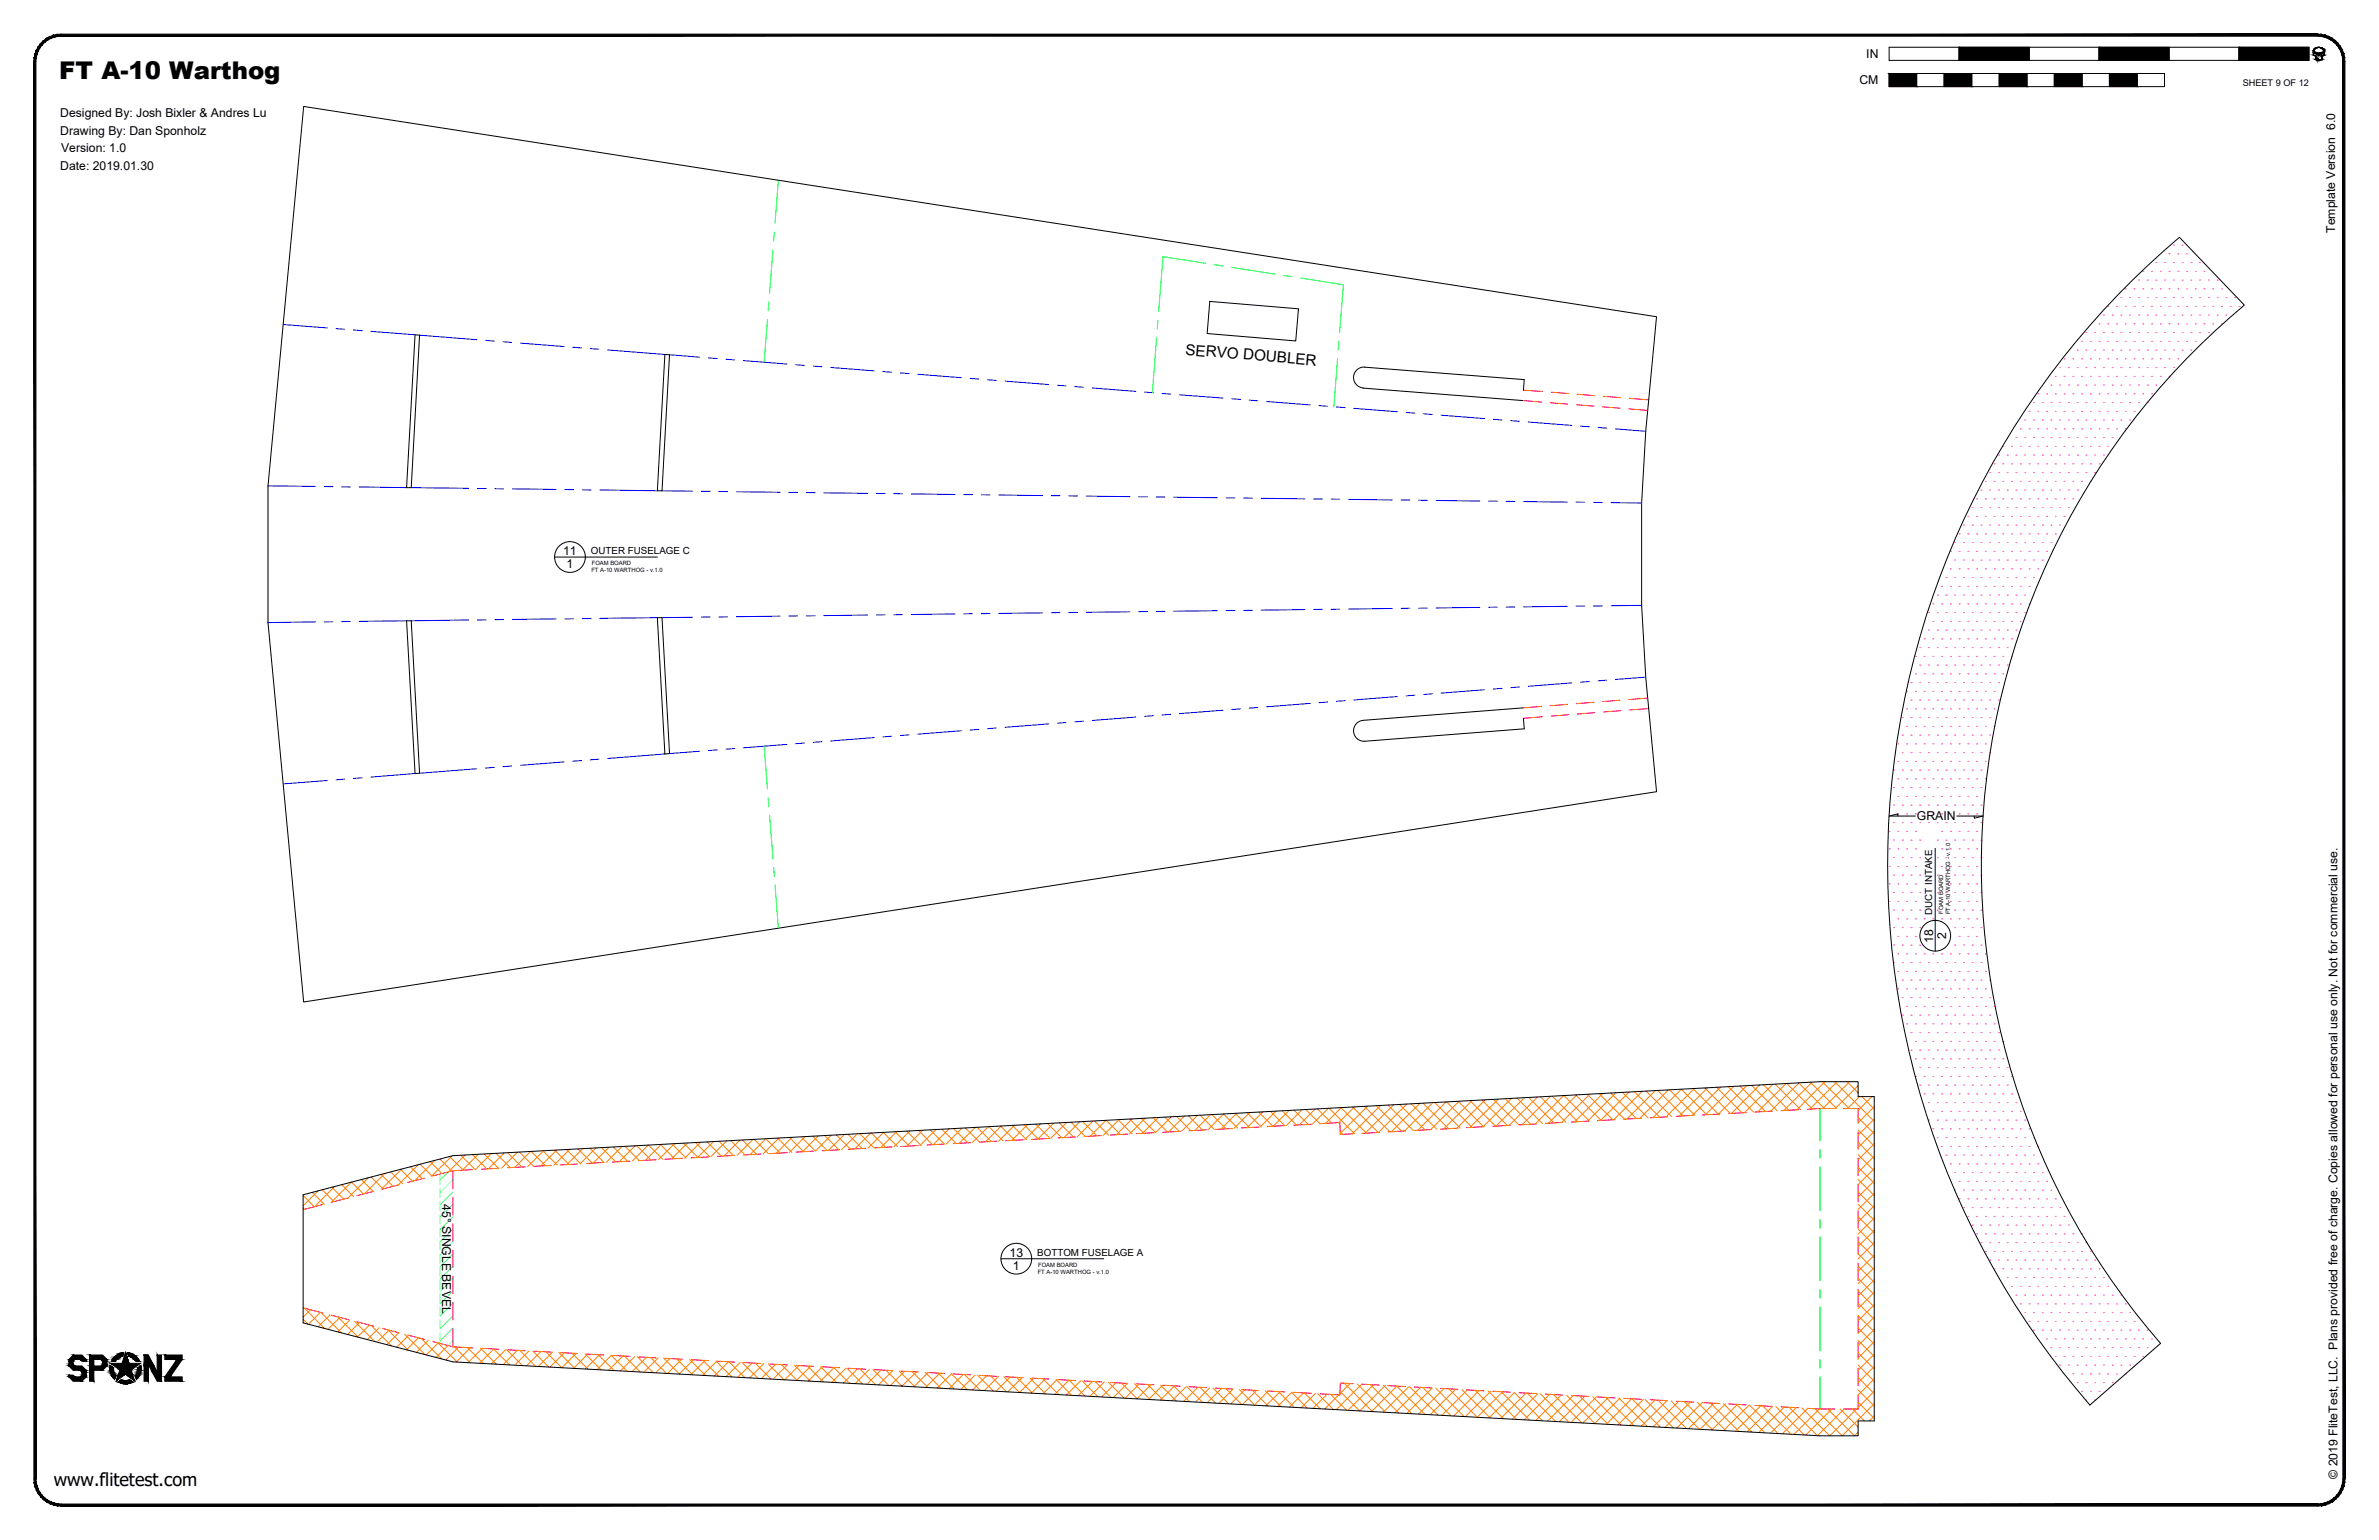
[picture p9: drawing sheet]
<svg xmlns="http://www.w3.org/2000/svg" width="864mm" height="559mm" viewBox="0 0 864 559" stroke-linecap="round" stroke-linejoin="round" font-family="sans-serif">
<defs><g id="words">
<text font-size="8.9" x="21.5" y="28.8">FT A-10 Warthog</text>
<text font-size="6.6" x="19.5" y="539.1">www.flitetest.com</text>
<text font-size="5.5" x="430.2" y="128.7" transform="rotate(5 430.2 128.7)">SERVO DOUBLER</text>
<g font-size="4.4">
<text x="677.5" y="21.1">IN</text>
<text x="675" y="30.6">CM</text>
<text x="21.9" y="42.5">Designed By: Josh Bixler &amp; Andres Lu</text>
<text x="21.9" y="48.9">Drawing By: Dan Sponholz</text>
<text x="22.2" y="55.3">Version: 1.0</text>
<text x="21.9" y="61.7">Date: 2019.01.30</text>
<text x="847.7" y="84.5" transform="rotate(-90 847.7 84.5)">Template Version 6.0</text>
<text x="204.4" y="201.4">11</text>
<text x="205.6" y="206.1">1</text>
<text x="695.8" y="297.7">GRAIN</text>
<text x="706.5" y="340.8" transform="rotate(-90 706.5 340.8)">2</text>
<text x="701.7" y="342" transform="rotate(-90 701.7 342)">18</text>
<text x="160.5" y="436.9" transform="rotate(90 160.5 436.9)">45° SINGLE BEVEL</text>
<text x="366.5" y="456">13</text>
<text x="367.7" y="460.7">1</text>
<text x="848.5" y="536.6" transform="rotate(-90 848.5 536.6)">© 2019 FliteTest, LLC. Plans provided free of charge. Copies allowed for personal use only. Not for commercial use.</text>
</g>
<g font-size="3.5">
<text x="214.5" y="201.1">OUTER FUSELAGE C</text>
<text x="701.4" y="331.9" transform="rotate(-90 701.4 331.9)">DUCT INTAKE</text>
<text x="376.5" y="455.7">BOTTOM FUSELAGE A</text>
</g>
<text font-size="3.3" x="814.1" y="31.1">SHEET 9 OF 12</text>
<g font-size="2.1">
<text x="214.7" y="207.7">FT A-10 WARTHOG - v.1.0</text>
<text x="214.8" y="205.1">FOAM BOARD</text>
<text x="705.4" y="331.6" transform="rotate(-90 705.4 331.6)">FOAM BOARD</text>
<text x="708" y="331.8" transform="rotate(-90 708 331.8)">FT A-10 WARTHOG - v.1.0</text>
<text x="376.8" y="459.7">FOAM BOARD</text>
<text x="376.7" y="462.3">FT A-10 WARTHOG - v.1.0</text>
</g>
</g></defs>
<!-- layer: 06 CAVITY -->
<g fill="none" stroke="#ff7f00" stroke-width=".36">
<path d="M524.9 399.9l-10.3 10.3M525.1 399.8l9.3 9.3M529.4 399.6l9.2 9.3M529.6 399.6l-10.3 10.3M533.7 399.4l9.2 9.2M534.4 399.3l-10.3 10.3M537.9 399.2l9.3 9.2M539.1 399.1l-10.2 10.3M542.2 399l9.2 9.2M543.9 398.9l-10.3 10.2M546.4 398.7l9.2 9.2M548.6 398.6l-10.3 10.3"/>
<path d="M550.7 398.5l9.2 9.2M553.4 398.3l-10.3 10.3M555 398.3l9.2 9.2M558.1 398.1l-10.2 10.2M559.2 398l9.2 9.2M562.8 397.8l-10.2 10.3M563.5 397.8l9.2 9.2M567.6 397.6l-10.3 10.2M567.7 397.6l9.3 9.2M572 397.3l9.2 9.2M572.4 397.3l-10.3 10.3M576.2 397.1l9.3 9.2"/>
<path d="M577.1 397.1l-10.3 10.2M580.5 396.9l9.2 9.2M581.8 396.8l-10.2 10.3M584.8 396.6l9.2 9.2M586.6 396.5l-10.3 10.3M589 396.4l9.3 9.3M591.4 396.3l-10.4 10.2M593.3 396.2l9.2 9.2M596.1 396l-10.3 10.3M597.6 395.9l9.2 9.3M600.8 395.8l-10.2 10.2M601.8 395.7l9.3 9.3"/>
<path d="M605.6 395.5l-10.3 10.3M606.1 395.5l9.2 9.2M615.1 395l-10.3 10.3M618.8 394.8l9.3 9.2M619.8 394.7l-10.3 10.3M623.1 394.5l9.2 9.3M624.6 394.5l-10.3 10.3M627.4 394.3l9.2 9.3M629.3 394.2l-10.3 10.3M631.6 394.1l9.3 9.2M634.1 393.9l-10.3 10.4-9.2-9.3M635.9 393.8l9.2 9.3"/>
<path d="M638.8 393.7l-10.3 10.3M640.2 393.6l9.2 9.3M643.6 393.4l-10.3 10.3M644.4 393.4l9.2 9.2M648.3 393.2l-10.3 10.3M648.7 393.2l9.2 9.2M652.9 392.9l9.4 9.3M653 392.9l-10.2 10.3M657.2 392.7l9.5 9.5M657.8 392.7l-10.3 10.3M661.5 392.5l9.7 9.7M662.5 392.5l-10.2 10.2"/>
<path d="M666 392.5l14.4 14.4M666.9 392.5l-9.9 9.9M670.5 392.5l4 4M671.4 392.5l-9.7 9.7M674.5 393.9l-8.3 8.3M675 397.9l-4.3 4.3M675.9 397.9l4.5 4.5M679.5 397.9l-5 5M163.2 419.7l5 4.9M164 419.5l-7.4 7.3M167.3 419.2l5.1 5.2M168.8 419.1l-6.1 6.1"/>
<path d="M171.6 419l5.1 5.2M173.6 418.8l-5.8 5.8M175.8 418.7l5.2 5.2M178.4 418.6l-5.8 5.8M180 418.5l5.2 5.2M183.1 418.4l-5.8 5.7M184.3 418.3l5.2 5.2M187.8 418.1l-5.7 5.8M188.6 418.1l5.1 5.1M192.6 417.9l-5.8 5.7M192.8 417.8l5.2 5.2M197.1 417.6l5.2 5.2"/>
<path d="M197.3 417.6l-5.8 5.7M201.4 417.4l5.1 5.1M202.1 417.3l-5.8 5.8M205.6 417.1l5.2 5.2M206.8 417.1l-5.7 5.7M209.9 416.9l5.1 5.2M211.5 416.8l-5.7 5.8M214.1 416.7l5.2 5.1M216.3 416.6l-5.8 5.7M218.4 416.5l5.1 5.1M221.1 416.3l-5.8 5.8M222.7 416.2l5.1 5.2"/>
<path d="M225.8 416l-5.7 5.8M226.9 416l5.2 5.1M230.5 415.8l-5.7 5.7M231.2 415.8l5.1 5.1M235.3 415.5l-5.7 5.8M235.5 415.5l5.1 5.2M239.7 415.3l5.1 5.1M240 415.3l-5.7 5.7M243.9 415.1l5.2 5.1M244.8 415l-5.8 5.8M248.2 414.8l5.2 5.2M249.5 414.8l-5.7 5.7"/>
<path d="M252.5 414.6l5.1 5.1M254.3 414.5l-5.7 5.7M256.7 414.4l5.2 5.1M259 414.2l-5.7 5.8M261 414.1l5.2 5.2M263.8 414l-5.8 5.7M265.3 413.9l5.1 5.1M268.5 413.7l-5.7 5.8M269.5 413.7l5.1 5.1M273.3 413.5l-5.7 5.7M273.8 413.4l5.1 5.2M282.3 413l5.1 5.2"/>
<path d="M282.8 412.9l-5.8 5.8M283.2 418.4l-5.2-5.2-5.7 5.7M286.6 412.7l5.1 5.2M287.5 412.7l-5.7 5.8M290.8 412.5l5.2 5.2M292.3 412.4l-5.8 5.8M295.1 412.3l5.1 5.2M297 412.2l-5.7 5.8M299.4 412.1l5.1 5.1M301.7 412l-5.7 5.7M303.6 411.9l5.1 5.1M306.5 411.7l-5.8 5.7"/>
<path d="M307.8 411.6l5.2 5.2M311.3 411.4l-5.8 5.8M312.1 411.4l5.2 5.1M316 411.2l-5.7 5.7M316.4 411.2l5.1 5.1M320.6 410.9l5.2 5.2M320.7 410.9l-5.7 5.8M324.9 410.7l5.2 5.1M325.5 410.7l-5.8 5.7M329.2 410.5l5.1 5.1M330.3 410.4l-5.8 5.7M333.4 410.2l5.1 5.2"/>
<path d="M335 410.1l-5.7 5.8M337.7 410l5.1 5.1M339.7 409.9l-5.7 5.7M341.9 409.8l5.2 5.1M344.5 409.6l-5.8 5.8M346.2 409.5l5.1 5.2M349.2 409.4l-5.7 5.7M350.5 409.3l5.1 5.1M354 409.1l-5.8 5.7M354.7 409.1l5.2 5.1M358.7 408.9l-5.7 5.7M359 408.8l5.1 5.2"/>
<path d="M363.3 408.6l5.1 5.1M363.5 408.6l-5.8 5.7M367.5 408.4l5.1 5.1M368.2 408.3l-5.7 5.8M371.8 408.1l5.1 5.2M373 408.1l-5.8 5.7M376 407.9l5.2 5.1M377.7 407.8l-5.7 5.7M380.3 407.7l5.1 5.1M382.5 407.6l-5.8 5.7M384.5 407.4l5.2 5.2M387.2 407.3l-5.7 5.7"/>
<path d="M388.8 407.2l5.2 5.1M392 407l-5.8 5.8M393.1 407l5.1 5.1M396.7 406.8l-5.7 5.7M397.3 406.8l5.1 5.1M401.5 406.5l-5.8 5.7M401.6 406.5l5.1 5.2M405.9 406.3l5.1 5.2M406.2 406.3l-5.7 5.7M410.1 406.1l5.1 5.1M410.9 406l-5.7 5.8M414.4 405.8l5.1 5.2"/>
<path d="M415.7 405.8l-5.7 5.7M418.6 405.6l5.2 5.2M420.5 405.5l-5.8 5.8M422.9 405.4l5.1 5.1M425.2 405.3l-5.7 5.7M427.2 405.2l5.1 5.1M429.9 405l-5.7 5.7M431.4 404.9l5.1 5.2M434.7 404.8l-5.8 5.7M435.7 404.7l5.1 5.1M439.4 404.5l-5.7 5.7M440 404.5l5.1 5.1"/>
<path d="M448.4 404l5.2 5.1M448.9 404l-5.7 5.7M449.3 409.4l-5.1-5.2-5.7 5.8M452.7 403.8l5.2 5.1M453.7 403.7l-5.8 5.7M457 403.6l5.1 5.1M458.4 403.5l-5.7 5.7M461.2 403.3l5.1 5.1M463.2 403.2l-5.7 5.7M465.5 403.1l5.1 5.1M467.9 403l-5.7 5.7M469.8 402.9l5.1 5.1"/>
<path d="M472.6 402.7l-5.7 5.7M474 402.6l5.1 5.1M477.4 402.4l-5.7 5.7M478.3 402.4l5.1 5.1M482.2 402.2l-5.8 5.7M482.5 402.2l9.2 9.2M486.5 410.6l1 1M486.8 401.9l9.2 9.3M486.9 401.9l-5.7 5.7M491.1 401.7l9.2 9.2M491.6 401.7l-5.7 5.7M495.3 401.5l9.2 9.2"/>
<path d="M496.4 401.4l-9.9 9.9M499.6 401.2l9.2 9.3M501.1 401.1l-10.2 10.4M503.9 401l9.2 9.2M505.9 400.9l-10.3 10.3M508.1 400.8l9.2 9.2M510.6 400.6l-10.2 10.3M512.3 400.5l9.3 9.3M515.4 400.4l-10.3 10.3M516.6 400.3l9.2 9.2M520.1 400.1l-10.2 10.3M520.9 400.1l9.2 9.2"/>
<path d="M619.5 404.5l-9.2-9.3-10.3 10.4M674.5 419l5.9 5.8M674.5 414.5l5.9 5.9M674.5 410l5.9 5.9M674.5 405.5l5.9 5.9M680.4 401.5l-5.9 5.9M680.4 406l-5.9 5.9M680.4 410.5l-5.9 5.9M680.4 415l-5.9 5.9M680.4 419.5l-5.9 5.9M110 438.3l.5 .5M110 433.8l4.1 4.1"/>
<path d="M113.4 432.6l4.3 4.4M115.4 432.1l-5.4 5.5M116.9 431.7l4.3 4.3M120.5 430.8l4.3 4.3M121.5 430.5l-7.3 7.4M124 429.9l4.3 4.3M131.2 428l4.3 4.3M131.9 433.2l-4.3-4.3-7.4 7.4M133.7 427.4l-7.4 7.3M134.7 427.1l4.4 4.3M138.3 426.1l4.3 4.4M139.7 425.8l-7.3 7.3"/>
<path d="M141.8 425.2l4.4 4.4M145.4 424.3l4.3 4.3M145.8 424.2l-7.4 7.3M149 423.4l4.3 4.3M151.9 422.6l-7.4 7.4M152.6 422.5l4.3 4.3M156.1 421.5l4.3 4.3M157.9 421l-7.3 7.4M159.7 420.6l4.3 4.3M674.5 437l5.9 5.8M674.5 432.5l5.9 5.8M674.5 428l5.9 5.8"/>
<path d="M674.5 423.5l5.9 5.9M680.4 424l-5.9 5.9M680.4 428.5l-5.9 5.9M680.4 433l-5.9 5.8M680.4 437.5l-5.9 5.9M674.5 459.4l5.9 5.9M674.5 454.9l5.9 5.9M674.5 450.4l5.9 5.9M674.5 445.9l5.9 5.9M674.5 441.5l5.9 5.8M680.4 442l-5.9 5.8M680.4 446.5l-5.9 5.8"/>
<path d="M680.4 450.9l-5.9 5.9M680.4 455.5l-5.9 5.8M680.4 459.9l-5.9 5.9M110 478.7l1.8 1.8M110.5 474.7l7.3 7.4M112.7 475.3l-2.7 2.6M116.3 476.2l-4.3 4.3M116.5 476.2l7.4 7.4M119.8 477.1l-4.3 4.3M122.6 477.8l7.4 7.4M123.4 478l-4.3 4.3M127 479l-4.4 4.3"/>
<path d="M128.7 479.4l7.3 7.4M130.5 479.9l-4.3 4.3M674.5 477.4l5.9 5.8M674.5 472.9l5.9 5.9M674.5 468.4l5.9 5.9M674.5 463.9l5.9 5.9M680.4 464.4l-5.9 5.9M680.4 468.9l-5.9 5.9M680.4 473.4l-5.9 5.9M680.4 477.9l-5.9 5.9M134.1 480.8l-4.3 4.3M134.7 481l7.4 7.4"/>
<path d="M137.7 481.8l-4.3 4.3M140.8 482.5l7.4 7.4M141.2 482.6l-4.3 4.4M144.8 483.6l-4.4 4.3M146.9 484.1l7.3 7.4M148.3 484.5l-4.3 4.3M151.9 485.4l-4.3 4.4M153 485.7l7.3 7.4M155.5 486.4l-4.3 4.3M159 487.3l6.9 6.9M159.1 487.3l-4.4 4.3M162.6 488.2l-4.3 4.4"/>
<path d="M165 488.7l5.7 5.8M166.5 488.8l-4.7 4.7M169.7 489l5.7 5.8M170.8 489l-5.2 5.2M174.4 489.2l5.8 5.8M175 489.3l-5.1 5.2M179.2 489.5l5.8 5.7M179.3 489.5l-5.2 5.2M183.6 489.7l-5.2 5.2M183.9 489.7l5.8 5.8M187.8 489.9l-5.1 5.2M188.7 490l5.7 5.7"/>
<path d="M192 490.2l-5.1 5.1M193.4 490.3l5.8 5.7M196.3 490.4l-5.1 5.2M198.2 490.5l5.8 5.8 5.1-5.2M200.6 490.6l-5.2 5.2M202.9 490.8l5.8 5.7M204.8 490.9l-5.1 5.1M207.7 491l5.7 5.8M212.4 491.3l5.8 5.7M213.4 491.3l-5.2 5.2M216.8 497l5.1-5.2 5.8 5.8M217.1 491.6l5.8 5.7"/>
<path d="M217.6 491.6l-5.1 5.1M226.1 492l-5.1 5.2M226.7 492.1l5.7 5.7M230.4 492.3l-5.2 5.1M231.4 492.3l5.7 5.8M234.7 492.5l-5.2 5.2M236.1 492.6l5.8 5.7M238.9 492.7l-5.1 5.2M240.9 492.8l5.8 5.8M243.2 493l-5.2 5.1M245.7 493.1l5.7 5.7M247.5 493.2l-5.2 5.2"/>
<path d="M250.4 493.4l5.7 5.7M251.7 493.4l-5.1 5.2M255.2 493.6l5.7 5.8M255.9 493.7l-5.1 5.1M259.9 493.9l5.7 5.7M260.2 493.9l-5.1 5.1M264.5 494.1l-5.2 5.2M264.6 494.1l5.8 5.8M268.7 494.4l-5.1 5.1M269.4 494.4l5.7 5.7M273 494.6l-5.1 5.1M274.2 494.7l5.7 5.7"/>
<path d="M277.3 494.8l-5.2 5.2M278.9 494.9l5.7 5.8M281.5 495l-5.1 5.2M283.6 495.1l5.8 5.8M285.8 495.3l-5.1 5.1M288.4 495.4l5.7 5.8M290 495.5l-5.1 5.2M293.2 495.7l5.7 5.7M294.3 495.7l-5.2 5.2M297.9 495.9l5.7 5.7M298.6 495.9l-5.2 5.2M302.6 496.2l5.8 5.7"/>
<path d="M302.8 496.2l-5.1 5.2M307.1 496.4l-5.2 5.2M307.4 496.4l5.7 5.8M311.4 496.6l-5.2 5.2M312.1 496.7l5.8 5.7M315.6 496.9l-5.1 5.1M316.9 496.9l5.7 5.8M319.8 497.1l-5.1 5.1M321.6 497.2l5.7 5.7M324.1 497.3l-5.1 5.2M326.4 497.5l5.7 5.7M328.4 497.6l-5.2 5.1"/>
<path d="M331.1 497.7l5.8 5.8M332.6 497.8l-5.1 5.1M335.9 498l5.7 5.7M336.9 498l-5.2 5.2M340.6 498.2l5.7 5.8M341.2 498.3l-5.2 5.1M345.3 498.5l5.8 5.7M345.4 498.5l-5.1 5.1M349.7 498.7l-5.2 5.2M350.1 498.8l5.8 5.7M353.9 499l-5.1 5.1M354.9 499l5.7 5.7"/>
<path d="M358.2 499.2l-5.2 5.1M359.6 499.3l5.7 5.7M362.5 499.4l-5.2 5.2M364.3 499.5l5.8 5.8 5.2-5.2M366.7 499.7l-5.1 5.1M369.1 499.8l5.7 5.7M371 499.9l-5.2 5.1M674.5 499.8l5.9 5.9M674.5 495.3l5.9 5.9M674.5 490.8l5.9 5.9M674.5 486.4l5.9 5.8M674.5 481.9l5.9 5.9"/>
<path d="M680.4 482.4l-5.9 5.9M680.4 486.9l-5.9 5.9M680.4 491.4l-5.9 5.8M680.4 495.8l-5.9 5.9M373.9 500.1l5.7 5.7M378.6 500.3l5.7 5.7M379.5 500.4l-5.1 5.1M383.3 500.6l5.8 5.7M383.7 500.6l-5.1 5.1M388 500.8l-5.1 5.2M388.1 500.8l5.7 5.8M392.3 501.1l-5.2 5.1"/>
<path d="M392.8 501.1l5.8 5.7M396.5 501.3l-5.1 5.1M397.6 501.4l5.7 5.7M400.8 501.5l-5.2 5.2M402.3 501.6l5.8 5.7M405.1 501.7l-5.2 5.2M407.1 501.8l5.7 5.8M409.3 501.9l-5.1 5.2M411.8 502.1l5.8 5.7M413.6 502.2l-5.2 5.2M416.6 502.3l5.7 5.8M417.8 502.4l-5.1 5.2"/>
<path d="M421.3 502.6l5.8 5.7M422.1 502.6l-5.1 5.2M426.1 502.9l5.7 5.7M426.4 502.9l-5.2 5.1M430.6 503.1l-5.1 5.1M430.8 503.1l5.7 5.7M434.9 503.3l-5.2 5.2M435.6 503.4l5.7 5.7M439.1 503.6l-5.1 5.1M440.3 503.6l5.8 5.8M443.4 503.8l-5.1 5.1M445.1 503.9l5.7 5.7"/>
<path d="M447.6 504l-5.1 5.2M449.8 504.2l5.7 5.7M451.9 504.3l-5.1 5.1M454.5 504.4l5.8 5.7M456.2 504.5l-5.2 5.1M459.3 504.7l5.7 5.7M460.4 504.7l-5.1 5.2M464.1 504.9l5.7 5.8M464.7 505l-5.2 5.1M468.8 505.2l5.7 5.7M468.9 505.2l-5.1 5.1M473.2 505.4l-5.1 5.2"/>
<path d="M473.5 505.5l5.7 5.7M477.5 505.7l-5.2 5.1M478.3 505.7l5.7 5.7M481.7 505.9l-5.1 5.1M483.1 506l5.7 5.7M486 506.1l-5.1 5.2M486.4 504.9l7.1 7M488 501.9l10.2 10.3M490.1 502l-3.7 3.7M492.7 502.2l10.3 10.3M494.3 502.2l-9.2 9.3M497.5 502.4l10.3 10.3"/>
<path d="M498.6 502.5l-9.2 9.2M502.2 502.7l10.3 10.3M502.9 502.7l-9.3 9.3M507 502.9l10.2 10.3M507.1 502.9l-9.2 9.3M511.4 503.2l-9.2 9.2M511.7 503.2l10.3 10.3M515.7 503.4l-9.3 9.2M516.5 503.4l10.2 10.4M519.9 503.6l-9.2 9.3M521.2 503.7l10.3 10.3M524.1 503.9l-9.1 9.2"/>
<path d="M526 504l10.2 10.2 9.3-9.2M528.4 504.1l-9.2 9.2M530.7 504.2l10.3 10.3M532.7 504.3l-9.3 9.3M535.5 504.5l10.2 10.2M536.9 504.6l-9.2 9.2M540.2 504.7l10.3 10.3M541.2 504.8l-9.2 9.2M544.9 505l10.3 10.3M549.7 505.3l10.3 10.2M549.7 505.3l-9.2 9.2M554 505.5l-9.2 9.2"/>
<path d="M554.5 505.5l10.2 10.3M558.2 505.7l-9.2 9.2M559.2 505.8l10.3 10.2M562.5 506l-9.2 9.2M563.9 506l10.3 10.3M566.8 506.2l-9.3 9.2M568.7 506.3l10.3 10.3M571 506.4l-9.2 9.2M573.4 506.5l10.3 10.3M575.3 506.7l-9.2 9.1M578.2 506.8l10.2 10.3M579.6 506.9l-9.3 9.2"/>
<path d="M582.9 507.1l10.3 10.2M583.8 507.1l-9.2 9.2M587.7 507.3l10.3 10.3M588.1 507.3l-9.2 9.2M592.3 507.6l-9.2 9.2M592.4 507.6l10.3 10.2M596.6 507.8l-9.3 9.2M597.2 507.8l10.2 10.3M600.8 508l-9.2 9.2M601.9 508.1l10.3 10.3M605.1 508.2l-9.2 9.3M606.6 508.3l10.3 10.3"/>
<path d="M609.4 508.5l-9.3 9.2M611.4 508.6l10.3 10.3M613.6 508.7l-9.2 9.2M616.2 508.8l10.2 10.3M617.9 508.9l-9.2 9.3M620.9 509.1l10.3 10.3M622.2 509.2l-9.3 9.2M625.6 509.3l10.3 10.4M626.4 509.4l-9.2 9.2M630.4 509.6l10.3 10.3M630.7 509.6l-9.3 9.3M634.9 509.9l-9.2 9.2"/>
<path d="M635.1 509.9l10.3 10.3M639.2 510.1l-9.2 9.2M639.9 510.1l10.3 10.3M643.5 510.3l-9.3 9.3M644.6 510.4l10.3 10.2M647.7 510.5l-9.2 9.3M649.4 510.6l10.3 10.3M652 510.8l-9.2 9.2M654.1 510.9l10.1 10.1 9.8-9.7M656.3 511l-9.3 9.3M660.5 511.2l-9.3 9.3M663.4 511.3l9.8 9.7 1.3-1.3"/>
<path d="M665 511.3l-9.5 9.4M668 511.3l6.5 6.5M669.5 511.3l-9.7 9.6M672.4 511.3l4.4 4.3M674.5 508.8l5.9 5.9M674.5 504.3l5.9 5.9M680.4 500.4l-5.9 5.8M680.4 504.8l-5.9 5.9M680.4 509.3l-11.7 11.7-9.8-9.8M680.4 513.8l-1.8 1.8"/>
</g>
<!-- layer: 01 CUT -->
<path d="M110.2 38.6l491.1 76.3-3.9 41.6-1.5 26v37.2l1.5 26 3.9 41.6-491.1 76.3-12.9-137.7v-49.6zM439.2 109.4l32.2 2.7-1 11.6-32.2-2.7zM774.2 101.5l16.9-15.4 23.6 24.6a264 264 0 0 0-30.4 376.8l-25.6 22.3a298 298 0 0 1 15.5-408.3zM150.7 121.5l1.6 .1-3 55.3h-1.7zM241.4 128.6l1.6 .1-2.7 49.4h-1.7zM494.8 140.8l57.9 4.5M494.8 140.8a3.8 3.8 0 0 1-3.4-4.1 3.8 3.8 0 0 1 4-3.5l57.9 4.6-.3 3.8M147.6 225.3h1.7l3 55.3-1.6 .1zM238.6 224.1h1.7l2.7 49.3-1.6 .2zM552.7 256.9l-57.9 4.5M553 260.6l.3 3.9-57.9 4.5a3.8 3.8 0 0 1-4-3.5 3.8 3.8 0 0 1 3.4-4.1M110 433.5l54.4-14.2 496.3-26.8h13.8v5.4h5.9v117.7h-5.9v5.4h-13.8l-496.3-26.8-54.4-14.2z" fill="none" stroke="#000" stroke-width=".36"/>
<!-- layer: 02 SCORE -->
<g fill="none" stroke="#f00" stroke-width=".36">
<path d="M552.7 145.3l6.9 .6M553 141.6l6.9 .5M562.7 146.1l6.4 .5M563.1 142.3l6.3 .5M572.3 146.9l6.3 .5M572.6 143.1l6.3 .5M581.7 147.6l6.4 .5M582.1 143.8l6.3 .5M591.3 148.4l6.8 .5M591.6 144.5l6.9 .6M559.6 256.3l-6.9 .6M569.1 255.6l-6.4 .5"/>
<path d="M569.4 259.3l-6.3 .5M578.6 254.8l-6.3 .5M578.9 258.6l-6.3 .5M588.1 254.1l-6.4 .5M588.4 257.9l-6.3 .5M598.1 253.3l-6.8 .5M598.5 257.1l-6.9 .5M559.9 260.1l-6.9 .5M257.2 419.8l-6.3 .3M266.8 419.2l-6.4 .4M276.2 418.7l-6.3 .4M285.8 418.3l-6.4 .3"/>
<path d="M295.3 417.7l-6.4 .4M304.8 417.2l-6.3 .4M314.3 416.7l-6.4 .3M323.8 416.2l-6.3 .3M333.3 415.7l-6.3 .3M342.8 415.1l-6.3 .4M352.3 414.6l-6.3 .4M361.9 414.1l-6.4 .3M371.4 413.6l-6.4 .3M380.9 413.1l-6.4 .3M390.4 412.5l-6.4 .4M399.9 412.1l-6.3 .3"/>
<path d="M409.4 411.5l-6.3 .4M418.9 411l-6.3 .4M428.4 410.5l-6.3 .4M438 410l-6.4 .3M447.4 409.5l-6.3 .3M457 409l-6.4 .3M466.5 408.4l-6.4 .4M476 407.9l-6.3 .4M479.2 407.7l7.2-.4 .1 4.4 4.7-.3M500.7 410.9l-6.3 .4M510.2 410.4l-6.3 .3M519.7 409.9l-6.3 .3"/>
<path d="M529.3 409.4l-6.4 .3M538.7 408.8l-6.3 .4M548.3 408.3l-6.4 .4M557.8 407.8l-6.4 .4M567.3 407.3l-6.3 .3M576.8 406.8l-6.4 .3M586.3 406.3l-6.3 .3M595.8 405.7l-6.3 .4M605.3 405.3l-6.3 .3M614.8 404.7l-6.3 .4M624.4 404.2l-6.4 .4M633.9 403.7l-6.4 .4"/>
<path d="M643.4 403.2l-6.3 .3M652.9 402.7l-6.4 .3M666 402.2l-9.9 .3M669.2 402.2h5.3v5.3M674.5 410.7v6.4M117.2 437.1l-7.2 1.8M126.5 434.7l-6.2 1.6M135.7 432.3l-6.2 1.6M144.9 429.9l-6.1 1.6M154.1 427.5l-6.1 1.6M164.4 424.8l-7.2 1.9M164.4 424.8v6.5"/>
<path d="M164.4 434.5v6.4M171.6 424.4l-7.2 .4M181.1 423.9l-6.3 .4M190.7 423.4l-6.4 .3M200.1 422.9l-6.3 .3M209.7 422.4l-6.4 .3M219.2 421.8l-6.4 .4M228.7 421.3l-6.3 .4M238.2 420.8l-6.3 .3M247.7 420.3l-6.3 .3M674.5 420.2v6.4M674.5 429.8v6.3"/>
<path d="M674.5 439.3v6.3M164.4 444v6.4M164.4 453.6v6.3M674.5 448.8v6.4M674.5 458.3v6.4M110 474.6l7.2 1.8M120.3 477.2l6.2 1.6M129.5 479.6l6.2 1.6M164.4 463.1v6.4M164.4 472.6v6.4M674.5 467.9v6.3M674.5 477.4v6.3"/>
<path d="M138.8 482l6.1 1.6M148 484.4l6.1 1.6M157.2 486.8l7.2 1.9M164.4 482.2v6.5M164.4 488.7l7.2 .4M174.8 489.2l6.3 .4M184.3 489.8l6.4 .3M193.8 490.3l6.3 .3M203.3 490.8l6.4 .3M212.8 491.3l6.4 .4M222.4 491.8l6.3 .4M231.9 492.4l6.3 .3"/>
<path d="M241.4 492.9l6.3 .3M250.9 493.4l6.3 .3M260.4 493.9l6.4 .4M269.9 494.4l6.3 .4M279.4 495l6.4 .2M288.9 495.4l6.4 .4M298.5 495.9l6.3 .4M307.9 496.5l6.4 .3M317.5 497l6.3 .3M327 497.5l6.3 .3M336.5 498l6.3 .4M346 498.5l6.3 .4"/>
<path d="M355.5 499.1l6.4 .3M365 499.6l6.4 .3M674.5 486.9v6.4M674.5 496.4v6.4M374.5 500.1l6.4 .3M384 500.6l6.4 .4M393.6 501.1l6.3 .3M403.1 501.6l6.3 .4M412.6 502.1l6.3 .4M422.1 502.6l6.3 .4M431.6 503.2l6.4 .3M441.1 503.7l6.3 .3"/>
<path d="M450.6 504.2l6.4 .4M460.1 504.7l6.4 .4M469.7 505.2l6.3 .4M491.2 502.1l-4.7-.3-.1 4.4-7.2-.4M494.4 502.2l6.3 .4M503.9 502.8l6.3 .3M513.4 503.3l6.3 .3M522.9 503.8l6.4 .3M532.4 504.3l6.3 .4M541.9 504.8l6.4 .4M551.4 505.4l6.4 .3M561 505.9l6.3 .3"/>
<path d="M570.4 506.4l6.4 .3M580 506.9l6.3 .4M589.5 507.4l6.3 .4M599 507.9l6.3 .3M608.5 508.4l6.3 .4M618 508.9l6.4 .4M627.5 509.4l6.4 .4M637.1 510l6.3 .3M646.5 510.5l6.4 .3M656.1 511l9.9 .3M674.5 506v5.3h-5.3"/>
</g>
<!-- layer: 03 CREASE -->
<g fill="none" stroke="#00f" stroke-width=".36">
<path d="M102.8 117.8l16 1.2M122 119.2l3.1 .3M128.3 119.7l3.2 .3M134.6 120.2l16.1 1.3M152.3 121.6l20.8 1.7M176.3 123.5l3.1 .3M182.6 124l3.1 .3M188.9 124.5l15.8 1.2M207.9 126l3.2 .2M214.2 126.5l3.2 .2M220.6 127l20.8 1.6M243 128.7l11 .9"/>
<path d="M257.2 129.9l3.2 .2M263.5 130.4l3.2 .2M269.8 130.9l15.9 1.2M288.8 132.3l3.2 .3M295.2 132.8l3.2 .3M301.5 133.3l15.9 1.3M320.5 134.8l3.2 .3M326.8 135.3l3.2 .3M333.2 135.8l15.8 1.3M352.1 137.3l3.2 .3M358.5 137.8l3.2 .2M364.8 138.3l15.9 1.2"/>
<path d="M383.8 139.8l3.2 .2M390.1 140.3l3.2 .2M396.5 140.8l15.8 1.2M415.5 142.3l3.1 .2M421.8 142.8l3.2 .2M428.1 143.3l15.9 1.1M447.1 144.7l3.2 .2M453.4 145.2l3.2 .2M459.8 145.7l15.8 1.2M478.8 147.2l3.2 .2M485.1 147.7l3.2 .2M491.4 148.2l15.9 1.2"/>
<path d="M510.4 149.7l3.2 .2M516.8 150.2l3.1 .2M523.1 150.6l15.8 1.3M542.1 152.1l3.2 .3M548.5 152.6l3.1 .3M554.8 153.1l15.8 1.3M573.8 154.6l3.1 .3M580.1 155.1l3.1 .3M586.4 155.6l11 .9M97.3 176.3l17.2 .2M117.7 176.5l3.2 .1M124 176.6l3.2 .1"/>
<path d="M130.4 176.7l17.2 .2M149.3 176.9l20.8 .3M173.3 177.2l3.2 .1M179.6 177.3l3.2 .1M186 177.4l15.9 .2M205 177.6l3.2 .1M211.4 177.7l3.2 .1M217.7 177.8l20.9 .3M240.3 178.1l11.1 .1M254.6 178.3h3.2M261 178.3l3.1 .1M267.3 178.4l15.9 .2"/>
<path d="M286.4 178.7h3.1M292.7 178.7l3.2 .1M299.1 178.8l15.8 .2M318.1 179.1h3.2M324.5 179.1l3.1 .1M330.8 179.2l15.9 .2M349.9 179.5h3.1M356.2 179.5l3.2 .1M362.6 179.6l15.8 .2M381.6 179.9h3.2M388 179.9l3.1 .1M394.3 180l15.9 .2"/>
<path d="M413.4 180.3h3.1M419.7 180.3l3.2 .1M426.1 180.4l15.8 .2M445.1 180.7h3.2M451.5 180.7l3.1 .1M457.8 180.8l15.9 .2M476.9 181.1h3.1M483.2 181.1l3.2 .1M489.6 181.2l15.8 .2M508.6 181.5h3.2M515 181.5l3.1 .1M521.3 181.6l15.9 .2"/>
<path d="M540.4 181.9h3.1M546.7 181.9l3.2 .1M553.1 182l15.8 .2M572.1 182.2l3.2 .1M578.5 182.3l3.1 .1M584.8 182.4l11.1 .1M572.1 220h3.2M581.6 219.9h-3.1M595.9 219.7l-11.1 .1M114.5 225.7l-17.2 .2M120.9 225.6l-3.2 .1M127.2 225.5l-3.2 .1"/>
<path d="M147.6 225.3l-17.2 .2M170.1 225l-20.8 .3M176.5 224.9l-3.2 .1M182.8 224.8l-3.2 .1M201.9 224.6l-15.9 .2M208.2 224.5l-3.2 .1M214.6 224.4l-3.2 .1M238.6 224.1l-20.9 .3M251.4 224l-11.1 .1M257.8 223.9h-3.2M264.1 223.8l-3.1 .1M283.2 223.6l-15.9 .2"/>
<path d="M289.5 223.5h-3.1M295.9 223.4l-3.2 .1M314.9 223.2l-15.8 .2M321.3 223.1h-3.2M327.6 223l-3.1 .1M346.7 222.8l-15.9 .2M353 222.7h-3.1M359.4 222.6l-3.2 .1M378.4 222.4l-15.8 .2M384.8 222.3h-3.2M391.1 222.2l-3.1 .1M410.2 222l-15.9 .2"/>
<path d="M416.5 221.9h-3.1M422.9 221.8l-3.2 .1M441.9 221.6l-15.8 .2M448.3 221.5h-3.2M454.6 221.4l-3.1 .1M473.7 221.2l-15.9 .2M480 221.1h-3.1M486.4 221l-3.2 .1M505.4 220.8l-15.8 .2M511.8 220.7h-3.2M518.1 220.7h-3.1M537.2 220.4l-15.9 .2"/>
<path d="M543.5 220.3l-3.1 .1M549.9 220.3h-3.2M568.9 220l-15.8 .2M418.6 259.7l-3.1 .2M425 259.2l-3.2 .2M444 257.7l-15.9 1.3M450.3 257.2l-3.2 .3M456.6 256.7l-3.2 .3M475.6 255.2l-15.8 1.3M482 254.7l-3.2 .3M488.3 254.2l-3.2 .3M507.3 252.7l-15.9 1.3"/>
<path d="M513.6 252.3l-3.2 .2M519.9 251.8l-3.1 .2M538.9 250.3l-15.8 1.2M545.3 249.8l-3.2 .2M551.6 249.3l-3.1 .2M570.6 247.8l-15.8 1.2M576.9 247.3l-3.1 .2M583.2 246.8l-3.1 .2M597.4 245.7l-11 .8M173.1 278.9l-20.8 1.7M179.4 278.4l-3.1 .3M185.7 278l-3.1 .2"/>
<path d="M204.7 276.5l-15.8 1.2M211.1 276l-3.2 .2M217.4 275.5l-3.2 .2M241.4 273.6l-20.8 1.6M254 272.6l-11 .8M260.4 272.1l-3.2 .2M266.7 271.6l-3.2 .2M285.7 270.1l-15.9 1.3M292 269.6l-3.2 .3M298.4 269.1l-3.2 .3M317.4 267.6l-15.9 1.3M323.7 267.1l-3.2 .3"/>
<path d="M330 266.6l-3.2 .3M349 265.2l-15.8 1.2M355.3 264.7l-3.2 .2M361.7 264.2l-3.2 .2M380.7 262.7l-15.9 1.2M387 262.2l-3.2 .2M393.3 261.7l-3.2 .2M412.3 260.2l-15.8 1.2M118.8 283.2l-16 1.3M125.1 282.7l-3.1 .3M131.5 282.2l-3.2 .3M150.7 280.7l-16.1 1.3"/>
</g>
<!-- layer: 05 REFERENCE -->
<g fill="none" stroke="#0f0" stroke-width=".36">
<path d="M282.5 65.6l-1.2 15.4M280.6 90.6l-1.2 15.8M281.1 84.2l-.3 3.2M437.7 95.5l-15.5-2.4-1.6 19.9M440.8 96l3.1 .5M447.1 97l15.7 2.5M465.9 99.9l3.1 .5M278.6 115.9l-1.2 15.5M279.1 109.6l-.2 3.1M420.4 116.2l-.3 3.2M472.2 100.9l15.5 2.4-1.4 17.4M419.9 122.6l-1.6 19.9"/>
<path d="M485.5 130.2l-1.3 17.4M486 123.9l-.2 3.1M277.4 270.8l1.2 15.5M278.9 289.5l.2 3.1M279.4 295.8l1.2 15.8M280.8 314.8l.3 3.2M281.3 321.1l1.2 15.5M660.7 402.2v11.7M660.7 417.1v3.1M660.7 423.4v15.9M660.7 442.5v3.1M660.7 448.8v15.9"/>
<path d="M660.7 467.9v3.1M660.7 474.2v15.9M660.7 493.3v3.1M660.7 499.6v11.7"/>
</g>
<!-- layer: 04 BEVEL -->
<g fill="none" stroke="#0ff" stroke-width=".36">
<path d="M159.7 426v3.8M159.7 431.3v3.2M159.7 436.1v3.2M162.7 425.2l-3 3M164.4 428l-4.7 4.7M164.4 432.5l-4.7 4.7M164.4 437l-4.7 4.7M159.7 440.9v3.1M159.7 445.6v3.2M159.7 450.4v3.2M159.7 459.9v3.2M164.4 441.5l-4.7 4.7"/>
<path d="M164.4 446l-4.7 4.6M164.4 450.5l-4.7 4.7v3.1M164.4 455l-4.7 4.6M164.4 459.5l-4.7 4.6M159.7 464.7v3.2M159.7 469.5v3.1M159.7 474.2v3.2M159.7 479v3.2M164.4 463.9l-4.7 4.7M164.4 468.5l-4.7 4.6M164.4 472.9l-4.7 4.7M164.4 477.4l-4.7 4.7"/>
<path d="M159.7 483.7v3.8M164.4 481.9l-4.7 4.7M164.4 486.4l-1.8 1.8"/>
</g>
<!-- layer: 23 NOTES -->
<g fill="none" stroke="#000" stroke-width=".36">
<path d="M201.3 202.1h37.3M688.9 296.1v-.8l-3.1 .8h9.5M710.3 296.1h9.6l-3.2 .8v-.8M702.5 307.8v37.3M363.4 456.7h37.3"/>
<circle cx="206.9" cy="202.1" r="5.6"/>
<circle cx="702.5" cy="339.5" r="5.6"/>
<circle cx="368.9" cy="456.7" r="5.6"/>
</g>
<!-- layer: 07 DE-PAPER -->
<g fill="none" stroke="#f0f" stroke-width=".36">
<path d="M777.9 98.5h.1M781 98.5h.1M782.6 95.3h.1M784.2 98.5h.1M785.8 95.3h.1M787.4 92.1h.1M787.4 98.5h.1M789 88.9h.1M789 95.3h.1M790.6 92.1h.1M790.6 98.5h.1M792.1 88.9h.1"/>
<path d="M792.1 95.3h.1M793.7 92.1h.1M793.7 98.5h.1M795.3 95.3h.1M796.9 98.5h.1M798.5 95.3h.1M800.1 98.5h.1M762 117.5h.1M763.6 114.3h.1M765.2 111.2h.1M765.2 117.5h.1M766.7 114.3h.1"/>
<path d="M768.3 111.2h.1M768.3 117.5h.1M769.9 108h.1M769.9 114.3h.1M771.5 104.8h.1M771.5 111.2h.1M771.5 117.5h.1M773.1 108h.1M773.1 114.3h.1M774.7 104.8h.1M774.7 111.2h.1M774.7 117.5h.1"/>
<path d="M776.3 101.6h.1M776.3 108h.1M776.3 114.3h.1M777.9 104.8h.1M777.9 111.2h.1M777.9 117.5h.1M779.4 101.6h.1M779.4 108h.1M779.4 114.3h.1M781 104.8h.1M781 111.2h.1M781 117.5h.1"/>
<path d="M782.6 101.6h.1M782.6 108h.1M782.6 114.3h.1M784.2 104.8h.1M784.2 111.2h.1M784.2 117.5h.1M785.8 101.6h.1M785.8 108h.1M785.8 114.3h.1M787.4 104.8h.1M787.4 111.2h.1M787.4 117.5h.1"/>
<path d="M789 101.6h.1M789 108h.1M789 114.3h.1M790.6 104.8h.1M790.6 111.2h.1M790.6 117.5h.1M792.1 101.6h.1M792.1 108h.1M792.1 114.3h.1M793.7 104.8h.1M793.7 111.2h.1M793.7 117.5h.1"/>
<path d="M795.3 101.6h.1M795.3 108h.1M795.3 114.3h.1M796.9 104.8h.1M796.9 111.2h.1M796.9 117.5h.1M798.5 101.6h.1M798.5 108h.1M798.5 114.3h.1M800.1 104.8h.1M800.1 111.2h.1M800.1 117.5h.1"/>
<path d="M801.7 101.6h.1M801.7 108h.1M801.7 114.3h.1M803.3 104.8h.1M803.3 111.2h.1M803.3 117.5h.1M804.8 101.6h.1M804.8 108h.1M804.8 114.3h.1M806.4 104.8h.1M806.4 111.2h.1M806.4 117.5h.1"/>
<path d="M808 108h.1M808 114.3h.1M809.6 111.2h.1M811.2 108h.1M812.8 111.2h.1M744.5 139.7h.1M746.1 136.6h.1M747.7 133.4h.1M747.7 139.7h.1M749.3 130.2h.1M749.3 136.6h.1M750.9 133.4h.1"/>
<path d="M750.9 139.7h.1M752.5 130.2h.1M752.5 136.6h.1M754 127h.1M754 133.4h.1M754 139.7h.1M755.6 123.9h.1M755.6 130.2h.1M755.6 136.6h.1M757.2 120.7h.1M757.2 127h.1M757.2 133.4h.1"/>
<path d="M757.2 139.7h.1M758.8 123.9h.1M758.8 130.2h.1M758.8 136.6h.1M760.4 120.7h.1M760.4 127h.1M760.4 133.4h.1M760.4 139.7h.1M762 123.9h.1M762 130.2h.1M762 136.6h.1M763.6 120.7h.1"/>
<path d="M763.6 127h.1M763.6 133.4h.1M763.6 139.7h.1M765.2 123.9h.1M765.2 130.2h.1M765.2 136.6h.1M766.7 120.7h.1M766.7 127h.1M766.7 133.4h.1M766.7 139.7h.1M768.3 123.9h.1M768.3 130.2h.1"/>
<path d="M768.3 136.6h.1M769.9 120.7h.1M769.9 127h.1M769.9 133.4h.1M769.9 139.7h.1M771.5 123.9h.1M771.5 130.2h.1M771.5 136.6h.1M773.1 120.7h.1M773.1 127h.1M773.1 133.4h.1M773.1 139.7h.1"/>
<path d="M774.7 123.9h.1M774.7 130.2h.1M774.7 136.6h.1M776.3 120.7h.1M776.3 127h.1M776.3 133.4h.1M776.3 139.7h.1M777.9 123.9h.1M777.9 130.2h.1M777.9 136.6h.1M779.4 120.7h.1M779.4 127h.1"/>
<path d="M779.4 133.4h.1M779.4 139.7h.1M781 123.9h.1M781 130.2h.1M781 136.6h.1M782.6 120.7h.1M782.6 127h.1M782.6 133.4h.1M782.6 139.7h.1M784.2 123.9h.1M784.2 130.2h.1M784.2 136.6h.1"/>
<path d="M785.8 120.7h.1M785.8 127h.1M785.8 133.4h.1M787.4 123.9h.1M787.4 130.2h.1M787.4 136.6h.1M789 120.7h.1M789 127h.1M789 133.4h.1M790.6 123.9h.1M790.6 130.2h.1M792.1 120.7h.1"/>
<path d="M792.1 127h.1M793.7 123.9h.1M795.3 120.7h.1M795.3 127h.1M796.9 123.9h.1M798.5 120.7h.1M801.7 120.7h.1M731.8 158.8h.1M733.4 155.6h.1M735 152.4h.1M735 158.8h.1M736.6 149.3h.1"/>
<path d="M736.6 155.6h.1M738.2 146.1h.1M738.2 152.4h.1M738.2 158.8h.1M739.8 142.9h.1M739.8 149.3h.1M739.8 155.6h.1M741.3 146.1h.1M741.3 152.4h.1M741.3 158.8h.1M742.9 142.9h.1M742.9 149.3h.1"/>
<path d="M742.9 155.6h.1M744.5 146.1h.1M744.5 152.4h.1M744.5 158.8h.1M746.1 142.9h.1M746.1 149.3h.1M746.1 155.6h.1M747.7 146.1h.1M747.7 152.4h.1M747.7 158.8h.1M749.3 142.9h.1M749.3 149.3h.1"/>
<path d="M749.3 155.6h.1M750.9 146.1h.1M750.9 152.4h.1M750.9 158.8h.1M752.5 142.9h.1M752.5 149.3h.1M752.5 155.6h.1M754 146.1h.1M754 152.4h.1M754 158.8h.1M755.6 142.9h.1M755.6 149.3h.1"/>
<path d="M755.6 155.6h.1M757.2 146.1h.1M757.2 152.4h.1M757.2 158.8h.1M758.8 142.9h.1M758.8 149.3h.1M758.8 155.6h.1M760.4 146.1h.1M760.4 152.4h.1M760.4 158.8h.1M762 142.9h.1M762 149.3h.1"/>
<path d="M762 155.6h.1M763.6 146.1h.1M763.6 152.4h.1M763.6 158.8h.1M765.2 142.9h.1M765.2 149.3h.1M765.2 155.6h.1M766.7 146.1h.1M766.7 152.4h.1M766.7 158.8h.1M768.3 142.9h.1M768.3 149.3h.1"/>
<path d="M768.3 155.6h.1M769.9 146.1h.1M769.9 152.4h.1M771.5 142.9h.1M771.5 149.3h.1M771.5 155.6h.1M773.1 146.1h.1M773.1 152.4h.1M774.7 142.9h.1M774.7 149.3h.1M776.3 146.1h.1M777.9 142.9h.1"/>
<path d="M779.4 146.1h.1M781 142.9h.1M719.1 177.8h.1M720.7 174.7h.1M722.3 171.5h.1M722.3 177.8h.1M723.9 168.3h.1M723.9 174.7h.1M725.5 165.1h.1M725.5 171.5h.1M725.5 177.8h.1M727.1 162h.1"/>
<path d="M727.1 168.3h.1M727.1 174.7h.1M728.6 165.1h.1M728.6 171.5h.1M728.6 177.8h.1M730.2 162h.1M730.2 168.3h.1M730.2 174.7h.1M731.8 165.1h.1M731.8 171.5h.1M731.8 177.8h.1M733.4 162h.1"/>
<path d="M733.4 168.3h.1M733.4 174.7h.1M735 165.1h.1M735 171.5h.1M735 177.8h.1M736.6 162h.1M736.6 168.3h.1M736.6 174.7h.1M738.2 165.1h.1M738.2 171.5h.1M738.2 177.8h.1M739.8 162h.1"/>
<path d="M739.8 168.3h.1M739.8 174.7h.1M741.3 165.1h.1M741.3 171.5h.1M741.3 177.8h.1M742.9 162h.1M742.9 168.3h.1M742.9 174.7h.1M744.5 165.1h.1M744.5 171.5h.1M744.5 177.8h.1M746.1 162h.1"/>
<path d="M746.1 168.3h.1M746.1 174.7h.1M747.7 165.1h.1M747.7 171.5h.1M747.7 177.8h.1M749.3 162h.1M749.3 168.3h.1M749.3 174.7h.1M750.9 165.1h.1M750.9 171.5h.1M750.9 177.8h.1M752.5 162h.1"/>
<path d="M752.5 168.3h.1M752.5 174.7h.1M754 165.1h.1M754 171.5h.1M754 177.8h.1M755.6 162h.1M755.6 168.3h.1M755.6 174.7h.1M757.2 165.1h.1M757.2 171.5h.1M758.8 162h.1M758.8 168.3h.1"/>
<path d="M758.8 174.7h.1M760.4 165.1h.1M760.4 171.5h.1M762 162h.1M762 168.3h.1M763.6 165.1h.1M765.2 162h.1M709.6 196.9h.1M711.2 193.7h.1M712.8 190.5h.1M712.8 196.9h.1M714.4 187.4h.1"/>
<path d="M714.4 193.7h.1M715.9 184.2h.1M715.9 190.5h.1M715.9 196.9h.1M717.5 181h.1M717.5 187.4h.1M717.5 193.7h.1M719.1 184.2h.1M719.1 190.5h.1M719.1 196.9h.1M720.7 181h.1M720.7 187.4h.1"/>
<path d="M720.7 193.7h.1M722.3 184.2h.1M722.3 190.5h.1M722.3 196.9h.1M723.9 181h.1M723.9 187.4h.1M723.9 193.7h.1M725.5 184.2h.1M725.5 190.5h.1M725.5 196.9h.1M727.1 181h.1M727.1 187.4h.1"/>
<path d="M727.1 193.7h.1M728.6 184.2h.1M728.6 190.5h.1M728.6 196.9h.1M730.2 181h.1M730.2 187.4h.1M730.2 193.7h.1M731.8 184.2h.1M731.8 190.5h.1M731.8 196.9h.1M733.4 181h.1M733.4 187.4h.1"/>
<path d="M733.4 193.7h.1M735 184.2h.1M735 190.5h.1M735 196.9h.1M736.6 181h.1M736.6 187.4h.1M736.6 193.7h.1M738.2 184.2h.1M738.2 190.5h.1M738.2 196.9h.1M739.8 181h.1M739.8 187.4h.1"/>
<path d="M739.8 193.7h.1M741.3 184.2h.1M741.3 190.5h.1M741.3 196.9h.1M742.9 181h.1M742.9 187.4h.1M742.9 193.7h.1M744.5 184.2h.1M744.5 190.5h.1M744.5 196.9h.1M746.1 181h.1M746.1 187.4h.1"/>
<path d="M746.1 193.7h.1M747.7 184.2h.1M747.7 190.5h.1M749.3 181h.1M749.3 187.4h.1M750.9 184.2h.1M752.5 181h.1M701.7 219.1h.1M703.2 215.9h.1M704.8 212.8h.1M704.8 219.1h.1M706.4 209.6h.1"/>
<path d="M706.4 215.9h.1M708 200.1h.1M708 206.4h.1M708 212.8h.1M708 219.1h.1M709.6 203.2h.1M709.6 209.6h.1M709.6 215.9h.1M711.2 200.1h.1M711.2 206.4h.1M711.2 212.8h.1M711.2 219.1h.1"/>
<path d="M712.8 203.2h.1M712.8 209.6h.1M712.8 215.9h.1M714.4 200.1h.1M714.4 206.4h.1M714.4 212.8h.1M714.4 219.1h.1M715.9 203.2h.1M715.9 209.6h.1M715.9 215.9h.1M717.5 200.1h.1M717.5 206.4h.1"/>
<path d="M717.5 212.8h.1M717.5 219.1h.1M719.1 203.2h.1M719.1 209.6h.1M719.1 215.9h.1M720.7 200.1h.1M720.7 206.4h.1M720.7 212.8h.1M720.7 219.1h.1M722.3 203.2h.1M722.3 209.6h.1M722.3 215.9h.1"/>
<path d="M723.9 200.1h.1M723.9 206.4h.1M723.9 212.8h.1M723.9 219.1h.1M725.5 203.2h.1M725.5 209.6h.1M725.5 215.9h.1M727.1 200.1h.1M727.1 206.4h.1M727.1 212.8h.1M727.1 219.1h.1M728.6 203.2h.1"/>
<path d="M728.6 209.6h.1M728.6 215.9h.1M730.2 200.1h.1M730.2 206.4h.1M730.2 212.8h.1M730.2 219.1h.1M731.8 203.2h.1M731.8 209.6h.1M731.8 215.9h.1M733.4 200.1h.1M733.4 206.4h.1M733.4 212.8h.1"/>
<path d="M733.4 219.1h.1M735 203.2h.1M735 209.6h.1M735 215.9h.1M736.6 200.1h.1M736.6 206.4h.1M736.6 212.8h.1M736.6 219.1h.1M738.2 203.2h.1M738.2 209.6h.1M739.8 200.1h.1M739.8 206.4h.1"/>
<path d="M741.3 203.2h.1M742.9 200.1h.1M695.3 238.2h.1M696.9 235h.1M698.5 231.8h.1M698.5 238.2h.1M700.1 222.3h.1M700.1 228.6h.1M700.1 235h.1M701.7 225.5h.1M701.7 231.8h.1M701.7 238.2h.1"/>
<path d="M703.2 222.3h.1M703.2 228.6h.1M703.2 235h.1M704.8 225.5h.1M704.8 231.8h.1M704.8 238.2h.1M706.4 222.3h.1M706.4 228.6h.1M706.4 235h.1M708 225.5h.1M708 231.8h.1M708 238.2h.1"/>
<path d="M709.6 222.3h.1M709.6 228.6h.1M709.6 235h.1M711.2 225.5h.1M711.2 231.8h.1M711.2 238.2h.1M712.8 222.3h.1M712.8 228.6h.1M712.8 235h.1M714.4 225.5h.1M714.4 231.8h.1M714.4 238.2h.1"/>
<path d="M715.9 222.3h.1M715.9 228.6h.1M715.9 235h.1M717.5 225.5h.1M717.5 231.8h.1M717.5 238.2h.1M719.1 222.3h.1M719.1 228.6h.1M719.1 235h.1M720.7 225.5h.1M720.7 231.8h.1M720.7 238.2h.1"/>
<path d="M722.3 222.3h.1M722.3 228.6h.1M722.3 235h.1M723.9 225.5h.1M723.9 231.8h.1M723.9 238.2h.1M725.5 222.3h.1M725.5 228.6h.1M725.5 235h.1M727.1 225.5h.1M727.1 231.8h.1M727.1 238.2h.1"/>
<path d="M728.6 222.3h.1M728.6 228.6h.1M728.6 235h.1M730.2 225.5h.1M730.2 231.8h.1M730.2 238.2h.1M731.8 222.3h.1M731.8 228.6h.1M733.4 225.5h.1M735 222.3h.1M692.1 250.9h.1M692.1 257.2h.1"/>
<path d="M693.7 247.7h.1M693.7 254h.1M695.3 244.5h.1M695.3 250.9h.1M695.3 257.2h.1M696.9 241.3h.1M696.9 247.7h.1M696.9 254h.1M698.5 244.5h.1M698.5 250.9h.1M698.5 257.2h.1M700.1 241.3h.1"/>
<path d="M700.1 247.7h.1M700.1 254h.1M701.7 244.5h.1M701.7 250.9h.1M701.7 257.2h.1M703.2 241.3h.1M703.2 247.7h.1M703.2 254h.1M704.8 244.5h.1M704.8 250.9h.1M704.8 257.2h.1M706.4 241.3h.1"/>
<path d="M706.4 247.7h.1M706.4 254h.1M708 244.5h.1M708 250.9h.1M708 257.2h.1M709.6 241.3h.1M709.6 247.7h.1M709.6 254h.1M711.2 244.5h.1M711.2 250.9h.1M711.2 257.2h.1M712.8 241.3h.1"/>
<path d="M712.8 247.7h.1M712.8 254h.1M714.4 244.5h.1M714.4 250.9h.1M714.4 257.2h.1M715.9 241.3h.1M715.9 247.7h.1M715.9 254h.1M717.5 244.5h.1M717.5 250.9h.1M717.5 257.2h.1M719.1 241.3h.1"/>
<path d="M719.1 247.7h.1M719.1 254h.1M720.7 244.5h.1M720.7 250.9h.1M720.7 257.2h.1M722.3 241.3h.1M722.3 247.7h.1M722.3 254h.1M723.9 244.5h.1M723.9 250.9h.1M723.9 257.2h.1M725.5 241.3h.1"/>
<path d="M725.5 247.7h.1M725.5 254h.1M727.1 244.5h.1M728.6 241.3h.1M687.4 279.4h.1M688.9 269.9h.1M688.9 276.3h.1M690.5 260.4h.1M690.5 266.7h.1M690.5 273.1h.1M690.5 279.4h.1M692.1 263.6h.1"/>
<path d="M692.1 269.9h.1M692.1 276.3h.1M693.7 260.4h.1M693.7 266.7h.1M693.7 273.1h.1M693.7 279.4h.1M695.3 263.6h.1M695.3 269.9h.1M695.3 276.3h.1M696.9 260.4h.1M696.9 266.7h.1M696.9 273.1h.1"/>
<path d="M696.9 279.4h.1M698.5 263.6h.1M698.5 269.9h.1M698.5 276.3h.1M700.1 260.4h.1M700.1 266.7h.1M700.1 273.1h.1M700.1 279.4h.1M701.7 263.6h.1M701.7 269.9h.1M701.7 276.3h.1M703.2 260.4h.1"/>
<path d="M703.2 266.7h.1M703.2 273.1h.1M703.2 279.4h.1M704.8 263.6h.1M704.8 269.9h.1M704.8 276.3h.1M706.4 260.4h.1M706.4 266.7h.1M706.4 273.1h.1M706.4 279.4h.1M708 263.6h.1M708 269.9h.1"/>
<path d="M708 276.3h.1M709.6 260.4h.1M709.6 266.7h.1M709.6 273.1h.1M709.6 279.4h.1M711.2 263.6h.1M711.2 269.9h.1M711.2 276.3h.1M712.8 260.4h.1M712.8 266.7h.1M712.8 273.1h.1M712.8 279.4h.1"/>
<path d="M714.4 263.6h.1M714.4 269.9h.1M714.4 276.3h.1M715.9 260.4h.1M715.9 266.7h.1M715.9 273.1h.1M715.9 279.4h.1M717.5 263.6h.1M717.5 269.9h.1M717.5 276.3h.1M719.1 260.4h.1M719.1 266.7h.1"/>
<path d="M719.1 273.1h.1M719.1 279.4h.1M720.7 263.6h.1M720.7 269.9h.1M720.7 276.3h.1M722.3 260.4h.1M722.3 266.7h.1M722.3 273.1h.1M723.9 263.6h.1M687.4 285.8h.1M687.4 292.1h.1M687.4 298.5h.1"/>
<path d="M688.9 282.6h.1M688.9 289h.1M688.9 295.3h.1M690.5 285.8h.1M690.5 292.1h.1M690.5 298.5h.1M692.1 282.6h.1M692.1 289h.1M692.1 295.3h.1M693.7 285.8h.1M693.7 292.1h.1M693.7 298.5h.1"/>
<path d="M695.3 282.6h.1M695.3 289h.1M695.3 295.3h.1M696.9 285.8h.1M696.9 292.1h.1M696.9 298.5h.1M698.5 282.6h.1M698.5 289h.1M698.5 295.3h.1M700.1 285.8h.1M700.1 292.1h.1M700.1 298.5h.1"/>
<path d="M701.7 282.6h.1M701.7 289h.1M701.7 295.3h.1M703.2 285.8h.1M703.2 292.1h.1M703.2 298.5h.1M704.8 282.6h.1M704.8 289h.1M704.8 295.3h.1M706.4 285.8h.1M706.4 292.1h.1M706.4 298.5h.1"/>
<path d="M708 282.6h.1M708 289h.1M708 295.3h.1M709.6 285.8h.1M709.6 292.1h.1M709.6 298.5h.1M711.2 282.6h.1M711.2 289h.1M711.2 295.3h.1M712.8 285.8h.1M712.8 292.1h.1M712.8 298.5h.1"/>
<path d="M714.4 282.6h.1M714.4 289h.1M714.4 295.3h.1M715.9 285.8h.1M715.9 292.1h.1M715.9 298.5h.1M717.5 282.6h.1M717.5 289h.1M717.5 295.3h.1M719.1 285.8h.1M719.1 292.1h.1M719.1 298.5h.1"/>
<path d="M720.7 282.6h.1M685.8 301.7h.1M685.8 308h.1M685.8 314.4h.1M687.4 304.8h.1M687.4 311.2h.1M687.4 317.5h.1M688.9 301.7h.1M688.9 308h.1M688.9 314.4h.1M690.5 304.8h.1M690.5 311.2h.1"/>
<path d="M690.5 317.5h.1M692.1 301.7h.1M692.1 308h.1M692.1 314.4h.1M693.7 304.8h.1M693.7 311.2h.1M693.7 317.5h.1M695.3 301.7h.1M695.3 308h.1M695.3 314.4h.1M696.9 304.8h.1M696.9 311.2h.1"/>
<path d="M696.9 317.5h.1M703.2 304.8h.1M703.2 311.2h.1M703.2 317.5h.1M704.8 301.7h.1M704.8 308h.1M704.8 314.4h.1M706.4 304.8h.1M706.4 311.2h.1M706.4 317.5h.1M708 301.7h.1M708 308h.1"/>
<path d="M708 314.4h.1M709.6 304.8h.1M709.6 311.2h.1M709.6 317.5h.1M711.2 301.7h.1M711.2 308h.1M711.2 314.4h.1M712.8 304.8h.1M712.8 311.2h.1M712.8 317.5h.1M714.4 301.7h.1M714.4 308h.1"/>
<path d="M714.4 314.4h.1M715.9 304.8h.1M715.9 311.2h.1M715.9 317.5h.1M717.5 301.7h.1M717.5 308h.1M717.5 314.4h.1M719.1 304.8h.1M719.1 311.2h.1M719.1 317.5h.1M685.8 320.7h.1M685.8 327.1h.1"/>
<path d="M687.4 323.9h.1M687.4 330.2h.1M687.4 336.6h.1M688.9 320.7h.1M688.9 327.1h.1M688.9 333.4h.1M688.9 339.8h.1M690.5 323.9h.1M690.5 330.2h.1M690.5 336.6h.1M692.1 320.7h.1M692.1 327.1h.1"/>
<path d="M692.1 333.4h.1M692.1 339.8h.1M693.7 323.9h.1M693.7 330.2h.1M693.7 336.6h.1M695.3 320.7h.1M695.3 327.1h.1M695.3 333.4h.1M695.3 339.8h.1M696.9 323.9h.1M696.9 330.2h.1M696.9 336.6h.1"/>
<path d="M698.5 333.4h.1M701.7 333.4h.1M703.2 323.9h.1M703.2 330.2h.1M704.8 333.4h.1M706.4 323.9h.1M706.4 330.2h.1M708 320.7h.1M708 327.1h.1M708 333.4h.1M709.6 323.9h.1M709.6 330.2h.1"/>
<path d="M709.6 336.6h.1M711.2 320.7h.1M711.2 327.1h.1M711.2 333.4h.1M711.2 339.8h.1M712.8 323.9h.1M712.8 330.2h.1M712.8 336.6h.1M714.4 320.7h.1M714.4 327.1h.1M714.4 333.4h.1M714.4 339.8h.1"/>
<path d="M715.9 323.9h.1M715.9 330.2h.1M715.9 336.6h.1M717.5 320.7h.1M717.5 327.1h.1M717.5 333.4h.1M717.5 339.8h.1M719.1 323.9h.1M719.1 330.2h.1M719.1 336.6h.1M687.4 342.9h.1M687.4 349.3h.1"/>
<path d="M688.9 346.1h.1M688.9 352.5h.1M688.9 358.8h.1M690.5 342.9h.1M690.5 349.3h.1M690.5 355.6h.1M692.1 346.1h.1M692.1 352.5h.1M692.1 358.8h.1M693.7 342.9h.1M693.7 349.3h.1M693.7 355.6h.1"/>
<path d="M695.3 346.1h.1M695.3 352.5h.1M695.3 358.8h.1M696.9 342.9h.1M696.9 349.3h.1M696.9 355.6h.1M698.5 346.1h.1M698.5 352.5h.1M698.5 358.8h.1M700.1 349.3h.1M700.1 355.6h.1M701.7 346.1h.1"/>
<path d="M701.7 352.5h.1M701.7 358.8h.1M703.2 349.3h.1M703.2 355.6h.1M704.8 346.1h.1M704.8 352.5h.1M704.8 358.8h.1M706.4 349.3h.1M706.4 355.6h.1M708 346.1h.1M708 352.5h.1M708 358.8h.1"/>
<path d="M709.6 342.9h.1M709.6 349.3h.1M709.6 355.6h.1M711.2 346.1h.1M711.2 352.5h.1M711.2 358.8h.1M712.8 342.9h.1M712.8 349.3h.1M712.8 355.6h.1M714.4 346.1h.1M714.4 352.5h.1M714.4 358.8h.1"/>
<path d="M715.9 342.9h.1M715.9 349.3h.1M715.9 355.6h.1M717.5 346.1h.1M717.5 352.5h.1M717.5 358.8h.1M719.1 342.9h.1M719.1 349.3h.1M719.1 355.6h.1M720.7 346.1h.1M720.7 352.5h.1M720.7 358.8h.1"/>
<path d="M722.3 355.6h.1M690.5 362h.1M690.5 368.3h.1M692.1 365.2h.1M692.1 371.5h.1M693.7 362h.1M693.7 368.3h.1M693.7 374.7h.1M695.3 365.2h.1M695.3 371.5h.1M695.3 377.9h.1M696.9 362h.1"/>
<path d="M696.9 368.3h.1M696.9 374.7h.1M698.5 365.2h.1M698.5 371.5h.1M698.5 377.9h.1M700.1 362h.1M700.1 368.3h.1M700.1 374.7h.1M701.7 365.2h.1M701.7 371.5h.1M701.7 377.9h.1M703.2 362h.1"/>
<path d="M703.2 368.3h.1M703.2 374.7h.1M704.8 365.2h.1M704.8 371.5h.1M704.8 377.9h.1M706.4 362h.1M706.4 368.3h.1M706.4 374.7h.1M708 365.2h.1M708 371.5h.1M708 377.9h.1M709.6 362h.1"/>
<path d="M709.6 368.3h.1M709.6 374.7h.1M711.2 365.2h.1M711.2 371.5h.1M711.2 377.9h.1M712.8 362h.1M712.8 368.3h.1M712.8 374.7h.1M714.4 365.2h.1M714.4 371.5h.1M714.4 377.9h.1M715.9 362h.1"/>
<path d="M715.9 368.3h.1M715.9 374.7h.1M717.5 365.2h.1M717.5 371.5h.1M717.5 377.9h.1M719.1 362h.1M719.1 368.3h.1M719.1 374.7h.1M720.7 365.2h.1M720.7 371.5h.1M720.7 377.9h.1M722.3 362h.1"/>
<path d="M722.3 368.3h.1M722.3 374.7h.1M723.9 365.2h.1M723.9 371.5h.1M723.9 377.9h.1M725.5 374.7h.1M727.1 377.9h.1M693.7 381h.1M695.3 384.2h.1M695.3 390.6h.1M696.9 381h.1M696.9 387.4h.1"/>
<path d="M696.9 393.7h.1M698.5 384.2h.1M698.5 390.6h.1M698.5 396.9h.1M700.1 381h.1M700.1 387.4h.1M700.1 393.7h.1M701.7 384.2h.1M701.7 390.6h.1M701.7 396.9h.1M703.2 381h.1M703.2 387.4h.1"/>
<path d="M703.2 393.7h.1M704.8 384.2h.1M704.8 390.6h.1M704.8 396.9h.1M706.4 381h.1M706.4 387.4h.1M706.4 393.7h.1M708 384.2h.1M708 390.6h.1M708 396.9h.1M709.6 381h.1M709.6 387.4h.1"/>
<path d="M709.6 393.7h.1M711.2 384.2h.1M711.2 390.6h.1M711.2 396.9h.1M712.8 381h.1M712.8 387.4h.1M712.8 393.7h.1M714.4 384.2h.1M714.4 390.6h.1M714.4 396.9h.1M715.9 381h.1M715.9 387.4h.1"/>
<path d="M715.9 393.7h.1M717.5 384.2h.1M717.5 390.6h.1M717.5 396.9h.1M719.1 381h.1M719.1 387.4h.1M719.1 393.7h.1M720.7 384.2h.1M720.7 390.6h.1M720.7 396.9h.1M722.3 381h.1M722.3 387.4h.1"/>
<path d="M722.3 393.7h.1M723.9 384.2h.1M723.9 390.6h.1M723.9 396.9h.1M725.5 381h.1M725.5 387.4h.1M725.5 393.7h.1M727.1 384.2h.1M727.1 390.6h.1M727.1 396.9h.1M728.6 387.4h.1M728.6 393.7h.1"/>
<path d="M730.2 390.6h.1M730.2 396.9h.1M700.1 400.1h.1M700.1 406.4h.1M701.7 403.3h.1M701.7 409.6h.1M703.2 400.1h.1M703.2 406.4h.1M703.2 412.8h.1M704.8 403.3h.1M704.8 409.6h.1M704.8 416h.1"/>
<path d="M706.4 400.1h.1M706.4 406.4h.1M706.4 412.8h.1M706.4 419.1h.1M708 403.3h.1M708 409.6h.1M708 416h.1M709.6 400.1h.1M709.6 406.4h.1M709.6 412.8h.1M709.6 419.1h.1M711.2 403.3h.1"/>
<path d="M711.2 409.6h.1M711.2 416h.1M712.8 400.1h.1M712.8 406.4h.1M712.8 412.8h.1M712.8 419.1h.1M714.4 403.3h.1M714.4 409.6h.1M714.4 416h.1M715.9 400.1h.1M715.9 406.4h.1M715.9 412.8h.1"/>
<path d="M715.9 419.1h.1M717.5 403.3h.1M717.5 409.6h.1M717.5 416h.1M719.1 400.1h.1M719.1 406.4h.1M719.1 412.8h.1M719.1 419.1h.1M720.7 403.3h.1M720.7 409.6h.1M720.7 416h.1M722.3 400.1h.1"/>
<path d="M722.3 406.4h.1M722.3 412.8h.1M722.3 419.1h.1M723.9 403.3h.1M723.9 409.6h.1M723.9 416h.1M725.5 400.1h.1M725.5 406.4h.1M725.5 412.8h.1M725.5 419.1h.1M727.1 403.3h.1M727.1 409.6h.1"/>
<path d="M727.1 416h.1M728.6 400.1h.1M728.6 406.4h.1M728.6 412.8h.1M728.6 419.1h.1M730.2 403.3h.1M730.2 409.6h.1M730.2 416h.1M731.8 400.1h.1M731.8 406.4h.1M731.8 412.8h.1M731.8 419.1h.1"/>
<path d="M733.4 403.3h.1M733.4 409.6h.1M733.4 416h.1M735 406.4h.1M735 412.8h.1M735 419.1h.1M736.6 409.6h.1M736.6 416h.1M738.2 412.8h.1M738.2 419.1h.1M739.8 416h.1M708 422.3h.1"/>
<path d="M709.6 425.5h.1M709.6 431.8h.1M711.2 422.3h.1M711.2 428.7h.1M711.2 435h.1M712.8 425.5h.1M712.8 431.8h.1M712.8 438.2h.1M714.4 422.3h.1M714.4 428.7h.1M714.4 435h.1M715.9 425.5h.1"/>
<path d="M715.9 431.8h.1M715.9 438.2h.1M717.5 422.3h.1M717.5 428.7h.1M717.5 435h.1M719.1 425.5h.1M719.1 431.8h.1M719.1 438.2h.1M720.7 422.3h.1M720.7 428.7h.1M720.7 435h.1M722.3 425.5h.1"/>
<path d="M722.3 431.8h.1M722.3 438.2h.1M723.9 422.3h.1M723.9 428.7h.1M723.9 435h.1M725.5 425.5h.1M725.5 431.8h.1M725.5 438.2h.1M727.1 422.3h.1M727.1 428.7h.1M727.1 435h.1M728.6 425.5h.1"/>
<path d="M728.6 431.8h.1M728.6 438.2h.1M730.2 422.3h.1M730.2 428.7h.1M730.2 435h.1M731.8 425.5h.1M731.8 431.8h.1M731.8 438.2h.1M733.4 422.3h.1M733.4 428.7h.1M733.4 435h.1M735 425.5h.1"/>
<path d="M735 431.8h.1M735 438.2h.1M736.6 422.3h.1M736.6 428.7h.1M736.6 435h.1M738.2 425.5h.1M738.2 431.8h.1M738.2 438.2h.1M739.8 422.3h.1M739.8 428.7h.1M739.8 435h.1M741.3 425.5h.1"/>
<path d="M741.3 431.8h.1M741.3 438.2h.1M742.9 428.7h.1M742.9 435h.1M744.5 431.8h.1M744.5 438.2h.1M746.1 435h.1M747.7 438.2h.1M714.4 441.4h.1M715.9 444.5h.1M717.5 441.4h.1M717.5 447.7h.1"/>
<path d="M719.1 444.5h.1M719.1 450.9h.1M720.7 441.4h.1M720.7 447.7h.1M720.7 454.1h.1M722.3 444.5h.1M722.3 450.9h.1M722.3 457.2h.1M723.9 441.4h.1M723.9 447.7h.1M723.9 454.1h.1M725.5 444.5h.1"/>
<path d="M725.5 450.9h.1M725.5 457.2h.1M727.1 441.4h.1M727.1 447.7h.1M727.1 454.1h.1M728.6 444.5h.1M728.6 450.9h.1M728.6 457.2h.1M730.2 441.4h.1M730.2 447.7h.1M730.2 454.1h.1M731.8 444.5h.1"/>
<path d="M731.8 450.9h.1M731.8 457.2h.1M733.4 441.4h.1M733.4 447.7h.1M733.4 454.1h.1M735 444.5h.1M735 450.9h.1M735 457.2h.1M736.6 441.4h.1M736.6 447.7h.1M736.6 454.1h.1M738.2 444.5h.1"/>
<path d="M738.2 450.9h.1M738.2 457.2h.1M739.8 441.4h.1M739.8 447.7h.1M739.8 454.1h.1M741.3 444.5h.1M741.3 450.9h.1M741.3 457.2h.1M742.9 441.4h.1M742.9 447.7h.1M742.9 454.1h.1M744.5 444.5h.1"/>
<path d="M744.5 450.9h.1M744.5 457.2h.1M746.1 441.4h.1M746.1 447.7h.1M746.1 454.1h.1M747.7 444.5h.1M747.7 450.9h.1M747.7 457.2h.1M749.3 441.4h.1M749.3 447.7h.1M749.3 454.1h.1M750.9 444.5h.1"/>
<path d="M750.9 450.9h.1M750.9 457.2h.1M752.5 447.7h.1M752.5 454.1h.1M754 450.9h.1M754 457.2h.1M755.6 447.7h.1M755.6 454.1h.1M757.2 450.9h.1M757.2 457.2h.1M758.8 454.1h.1M760.4 457.2h.1"/>
<path d="M723.9 460.4h.1M727.1 460.4h.1M728.6 463.6h.1M730.2 460.4h.1M730.2 466.8h.1M731.8 463.6h.1M731.8 469.9h.1M733.4 460.4h.1M733.4 466.8h.1M733.4 473.1h.1M735 463.6h.1M735 469.9h.1"/>
<path d="M735 476.3h.1M736.6 460.4h.1M736.6 466.8h.1M736.6 473.1h.1M736.6 479.5h.1M738.2 463.6h.1M738.2 469.9h.1M738.2 476.3h.1M739.8 460.4h.1M739.8 466.8h.1M739.8 473.1h.1M739.8 479.5h.1"/>
<path d="M741.3 463.6h.1M741.3 469.9h.1M741.3 476.3h.1M742.9 460.4h.1M742.9 466.8h.1M742.9 473.1h.1M742.9 479.5h.1M744.5 463.6h.1M744.5 469.9h.1M744.5 476.3h.1M746.1 460.4h.1M746.1 466.8h.1"/>
<path d="M746.1 473.1h.1M746.1 479.5h.1M747.7 463.6h.1M747.7 469.9h.1M747.7 476.3h.1M749.3 460.4h.1M749.3 466.8h.1M749.3 473.1h.1M749.3 479.5h.1M750.9 463.6h.1M750.9 469.9h.1M750.9 476.3h.1"/>
<path d="M752.5 460.4h.1M752.5 466.8h.1M752.5 473.1h.1M752.5 479.5h.1M754 463.6h.1M754 469.9h.1M754 476.3h.1M755.6 460.4h.1M755.6 466.8h.1M755.6 473.1h.1M755.6 479.5h.1M757.2 463.6h.1"/>
<path d="M757.2 469.9h.1M757.2 476.3h.1M758.8 460.4h.1M758.8 466.8h.1M758.8 473.1h.1M758.8 479.5h.1M760.4 463.6h.1M760.4 469.9h.1M760.4 476.3h.1M762 460.4h.1M762 466.8h.1M762 473.1h.1"/>
<path d="M762 479.5h.1M763.6 463.6h.1M763.6 469.9h.1M763.6 476.3h.1M765.2 466.8h.1M765.2 473.1h.1M765.2 479.5h.1M766.7 469.9h.1M766.7 476.3h.1M768.3 473.1h.1M768.3 479.5h.1M769.9 469.9h.1"/>
<path d="M769.9 476.3h.1M771.5 473.1h.1M771.5 479.5h.1M773.1 476.3h.1M774.7 479.5h.1M738.2 482.6h.1M741.3 482.6h.1M742.9 485.8h.1M744.5 482.6h.1M744.5 489h.1M746.1 485.8h.1M746.1 492.2h.1"/>
<path d="M747.7 482.6h.1M747.7 489h.1M747.7 495.3h.1M749.3 485.8h.1M749.3 492.2h.1M750.9 482.6h.1M750.9 489h.1M750.9 495.3h.1M752.5 485.8h.1M752.5 492.2h.1M752.5 498.5h.1M754 482.6h.1"/>
<path d="M754 489h.1M754 495.3h.1M755.6 485.8h.1M755.6 492.2h.1M755.6 498.5h.1M757.2 482.6h.1M757.2 489h.1M757.2 495.3h.1M758.8 485.8h.1M758.8 492.2h.1M758.8 498.5h.1M760.4 482.6h.1"/>
<path d="M760.4 489h.1M760.4 495.3h.1M762 485.8h.1M762 492.2h.1M762 498.5h.1M763.6 482.6h.1M763.6 489h.1M763.6 495.3h.1M765.2 485.8h.1M765.2 492.2h.1M765.2 498.5h.1M766.7 482.6h.1"/>
<path d="M766.7 489h.1M766.7 495.3h.1M768.3 485.8h.1M768.3 492.2h.1M768.3 498.5h.1M769.9 482.6h.1M769.9 489h.1M769.9 495.3h.1M771.5 485.8h.1M771.5 492.2h.1M771.5 498.5h.1M773.1 482.6h.1"/>
<path d="M773.1 489h.1M773.1 495.3h.1M774.7 485.8h.1M774.7 492.2h.1M776.3 482.6h.1M776.3 489h.1M777.9 485.8h.1M777.9 492.2h.1M779.4 482.6h.1M779.4 489h.1M781 485.8h.1M754 501.7h.1"/>
<path d="M755.6 504.9h.1M757.2 501.7h.1M757.2 508h.1M758.8 504.9h.1M760.4 501.7h.1M760.4 508h.1M762 504.9h.1M763.6 501.7h.1M766.7 501.7h.1"/>
</g>
<!-- layer: 21 FULL-SIZE -->
<path d="M685.8 17.1h25.4v4.8h-25.4zM711.2 17.1h25.4v4.8h-25.4zM736.6 17.1h25.4v4.8h-25.4zM762 17.1h25.4v4.8h-25.4zM787.4 17.1h25.4v4.8h-25.4zM812.8 17.1h25.4v4.8h-25.4zM840.1 18.8l1.3 .4 .2 .3 1.9-.7v.3l-1.7 1.2-1.7-1.2zM840.1 17.8a2.16 2.16 0 0 1 3.7 .9v1.3l-.9 .3v1.3l-1.1 .3-1.2-.3v-1.3l-.8-.3v-1.6zM840.1 18a2.05 2.05 0 0 1 3.6 .7v1.3l-.9 .3v1.2l-1 .3-.1-.3v.3l-.2-.5-.3 .4v-.5l-.2 .4v-.6l-.3 .5v-1.2l-.9-.3zM685.8 26.7h9.9v4.7h10.1v-4.7h9.9v4.7h10.1v-4.7h10v4.7h10v-4.7h10v4.7h9.9v-4.7h10.1v4.7h9.9v-4.7h-9.9v4.7h-10.1v-4.7h-9.9v4.7h-10v-4.7h-10v4.7h-10v-4.7h-10.1v4.7h-9.9v-4.7h-10.1v4.7h-9.9z" fill="none" stroke="#000" stroke-width=".36"/>
<g fill="#000" stroke="#000" stroke-width=".36">
<path d="M840.1 18.8l1.1 .3h-1.1zM840.4 17.6l-.2 .1zM840.7 19.5h2.1l-1 .8zM841.4 17.2h.7zM842.4 19.1l1.1-.3v.3zM843.5 20h.3zM841.4 21.8h.7zM842.5 21.6h.4zM842.8 20.3h.3zM39.9 495.4l.4 .2h-.4zM41 499.9h.9l-.3 .7zM43.9 491l.9-.2z"/>
<path d="M46 499h2.2l.7 2zM46.3 490.8l.9 .2zM49.1 499.3h1.5l-.5 .6zM50.9 495.6l.3-.2v.2zM52.3 491.7h1.6zM43.7 501.8h3.7l-.9 .3zM43.7 500.9l.3-.2 .7 .2zM46.4 500.9l.7-.2 .3 .2z"/>
<path d="M20.8 12.5l1.4-.1v.7zM20.8 12.5l.1 .7 1.3-.1zM19.4 12.8l1.4-.3 .1 .7zM19.4 12.8l.2 .7 1.3-.3zM18.1 13.3l1.3-.5 .2 .7zM18.1 13.3l.3 .7 1.2-.5zM16.9 13.9l1.2-.6 .3 .7zM16.9 13.9l.4 .7 1.1-.6zM15.7 14.8l1.2-.9 .4 .7zM15.7 14.8l.5 .6 1.1-.8zM15.7 14.8l.5 .6-1.5 .4zM14.7 15.8l.6 .5 .9-.9zM14.7 15.8l.6 .5-1.4 .6zM13.9 16.9l.6 .4 .8-1zM13.9 16.9l.6 .4-1.3 .9zM13.2 18.2l.7 .3 .6-1.2zM13.2 18.2l.7 .3-1.2 1zM12.7 19.5l.7 .2 .5-1.2zM12.7 19.5l.7 .2-1 1.2zM13.4 19.7l-1 1.2 .7 .1zM12.4 20.9l.7 .1-.8 1.3zM13.1 21l-.8 1.3h.7z"/>
<path d="M711.2 17.1l25.4 4.8v-4.8zM711.2 17.1l25.4 4.8h-25.4z"/>
<path d="M762 17.1l25.4 4.8v-4.8zM762 17.1l25.4 4.8h-25.4z"/>
<path d="M812.8 17.1l25.4 4.8v-4.8zM812.8 17.1l25.4 4.8h-25.4z"/>
<path d="M839.8 18.7v1.3zM839.8 18.7v1.3z"/>
<path d="M839.8 20h.2zM839.8 20h.2z"/>
<path d="M839.8 18.4v.3zM839.8 18.4v.3z"/>
<path d="M839.9 18.2v.2zM839.9 18.2l-.1 .2z"/>
<path d="M840.7 17.4h.2zM840.5 17.5l.2-.1z"/>
<path d="M840.1 19.1l1.3 .1zM840.1 19.1l1.3 .1z"/>
<path d="M840.9 17.3h.4zM840.7 17.4l.2-.1zM840.7 17.4h.2zM840.7 17.4h.2z"/>
<path d="M22.2 13.1h819.2v-.7zM22.2 12.4h819.2l-819.2 .7z"/>
<path d="M840.2 19.2l1.2 .1zM840.2 19.2l1.2 .1z"/>
<path d="M840.4 19.3l1.2 .2zM840.4 19.3l1.2 .2z"/>
<path d="M841 17.2h.5zM840.9 17.3h.4z"/>
<path d="M841.1 17.2h.5zM841 17.2h.5z"/>
<path d="M841.4 17.2h1.1zM841.1 17.2h1.4z"/>
<path d="M842 17.2h.5zM842 17.2h.5z"/>
<path d="M842 17.2l.6 .1zM842 17.2l.6 .1z"/>
<path d="M842.3 17.3l.5 .1zM842.3 17.3l.5 .1z"/>
<path d="M842.6 17.4h.3zM842.6 17.4h.3z"/>
<path d="M842.6 17.4l.5 .1zM842.6 17.4l.5 .1z"/>
<path d="M842.9 17.5l.3 .1zM842.9 17.5l.3 .1z"/>
<path d="M842.1 19.3l.7 .2 .3-.2zM842.1 19.3l.7 .2h-.8z"/>
<path d="M843 17.6l.3 .1zM843 17.6l.3 .1z"/>
<path d="M843.2 17.7l.2 .1zM843.2 17.7l.2 .1z"/>
<path d="M842.1 19.2h1.3zM842.1 19.2l1 .1z"/>
<path d="M843.3 17.8l.2 .1zM843.3 17.8l.2 .1z"/>
<path d="M842.4 19.1h1.1zM842.1 19.2h1.3z"/>
<path d="M843.4 17.9l.2 .2zM843.4 17.9l.2 .2z"/>
<path d="M843.6 18.2l.1 .2zM843.6 18.2l.1 .2z"/>
<path d="M843.7 18.4l.1 .3zM843.7 18.4l.1 .3z"/>
<path d="M843.7 18.7l.1 1.3zM843.7 18.7l.1 1.3z"/>
<path d="M12.3 22.3l.7 514.3v-514.3zM12.3 22.3l.7 514.3h-.7z"/>
<path d="M685.8 26.7l9.9 4.7v-4.7zM685.8 26.7l9.9 4.7h-9.9z"/>
<path d="M705.8 26.7l9.9 4.7v-4.7zM705.8 26.7l9.9 4.7h-9.9z"/>
<path d="M725.8 26.7l10 4.7v-4.7zM725.8 26.7l10 4.7h-10z"/>
<path d="M745.8 26.7l10 4.7v-4.7zM745.8 26.7l10 4.7h-10z"/>
<path d="M765.7 26.7l10.1 4.7v-4.7zM765.7 26.7l10.1 4.7h-10.1z"/>
<path d="M839.8 20l.9 .3zM839.8 20l.9 .3z"/>
<path d="M840.4 20.3h.3zM840.4 20.3h.3z"/>
<path d="M840.6 20.3l.1 1.2zM840.6 20.3l.1 1.2z"/>
<path d="M840.6 21.5l.2 .1zM840.6 21.5l.2 .1z"/>
<path d="M840.8 21l.2 .5zM840.8 21l.2 .5z"/>
<path d="M840.6 21.6h.4zM840.6 21.6h.4zM840.6 21.6h.4zM840.6 21.6h.4z"/>
<path d="M840.6 21.6h.4zM840.6 21.6h.4z"/>
<path d="M840.6 21.6l.5 .1zM840.6 21.6l.5 .1z"/>
<path d="M841.1 21.2l.1 .4zM841.1 21.2l.1 .4z"/>
<path d="M840.7 21.7h.5zM840.7 21.7h.5z"/>
<path d="M840.9 21.7h.5zM840.9 21.7h.5z"/>
<path d="M841.4 21.3l.1 .4zM841.4 21.3l.1 .4z"/>
<path d="M841 21.7l.5 .1zM841 21.7l.5 .1z"/>
<path d="M841.1 21.8h.6zM841.1 21.8h.6z"/>
<path d="M841.7 21.5l.1 .3zM841.7 21.5l.1 .3z"/>
<path d="M841.3 21.8h.5zM841.3 21.8h.5z"/>
<path d="M841.9 21.8h.3zM841.8 21.8h.3z"/>
<path d="M842.8 20.3l.1 1.2zM842.8 20.3l.1 1.2z"/>
<path d="M842.2 21.8l.7-.2zM841.9 21.8l.6-.2z"/>
<path d="M843.1 20.3l.7-.3zM842.8 20.3l.7-.3z"/>
<path d="M851.1 20.9l.1 1.4h-.7zM850.4 21l.1 1.3 .6-1.4zM850.8 19.5l.3 1.4-.7 .1zM850.1 19.7l.3 1.3 .4-1.5zM850.3 18.2l.5 1.3-.7 .2zM849.6 18.5l.5 1.2 .2-1.5zM849.6 16.9l.7 1.3-.7 .3zM849 17.3l.6 1.2v-1.6zM848.8 15.8l.8 1.1-.6 .4zM848.3 16.3l.7 1-.2-1.5zM847.8 14.8l1 1-.5 .5zM847.8 14.8l-.5 .6 1 .9zM846.7 13.9l1.1 .9-.5 .6zM846.7 13.9l-.4 .7 1 .8zM845.4 13.3l1.3 .6-.4 .7zM845.4 13.3l-.3 .7 1.2 .6zM844.1 12.8l1.3 .5-.3 .7zM844.1 12.8l-.2 .7 1.2 .5zM842.7 12.5l1.4 .3-.2 .7zM842.7 12.5l-.1 .7 1.3 .3zM841.4 12.4l1.3 .1-.1 .7zM841.4 12.4v.7l1.2 .1z"/>
<path d="M25 494l1.5 1v-1zM25 494l1.5 1h-1.5z"/>
<path d="M25 495l2.2 .6-.7-.6zM25 495l2.2 .6h-2.2z"/>
<path d="M25 499l2.2 .6-.7-.6zM25 499l2.2 .6h-2.2z"/>
<path d="M25 493.3l1.5 .7 .7-.7zM25 493.3l1.5 .7h-1.5z"/>
<path d="M26.5 491.7l4.8 1.6-1.6-1.6zM26.5 491.7l4.8 1.6h-6.3z"/>
<path d="M25 495.6l6.3 1.6-1.6-1.6zM25 495.6l6.3 1.6h-4.8z"/>
<path d="M29.1 493.3l2.2 .7v-.7zM29.1 493.3l2.2 .7h-1.6z"/>
<path d="M29.1 497.2l2.2 .7v-.7zM29.1 497.2l2.2 .7h-1.6z"/>
<path d="M29.7 497.9l1.6 1.1v-1.1zM29.7 497.9l1.6 1.1h-1.6z"/>
<path d="M29.7 499l1.6 .6v-.6zM29.7 499l1.6 .6h-2.2z"/>
<path d="M25 499.6l4.7 1.6 1.6-1.6zM25 499.6l4.7 1.6h-3.2z"/>
<path d="M32.5 493.3l1.6 2.3v-2.3zM32.5 493.3l1.6 2.3h-1.6z"/>
<path d="M32.5 497.2l1.6 4v-4zM32.5 497.2l1.6 4h-1.6z"/>
<path d="M32.5 491.7l6.3 1.6-1.5-1.6zM32.5 491.7l6.3 1.6h-6.3z"/>
<path d="M36.6 493.3l2.2 .7v-.7zM36.6 493.3l2.2 .7h-1.5z"/>
<path d="M37.3 494l1.5 1v-1zM37.3 494l1.5 1h-1.5z"/>
<path d="M37.3 495l1.5 .6v-.6zM37.3 495l1.5 .6h-2.2z"/>
<path d="M32.5 495.6l4.7 1.6 1.6-1.6zM32.5 495.6l4.7 1.6h-4.7z"/>
<path d="M39.9 495.6l1.2 .6zM39.9 495.6l1.2 .6h-1.3z"/>
<path d="M39.8 496.2l1.3 .1zM39.8 496.2l1.3 .1z"/>
<path d="M39.8 496.3l1.3 .7v-.7zM39.8 496.3l1.3 .7h-1.2z"/>
<path d="M39.9 497l1.3 .3-.1-.3zM39.9 497l1.3 .3h-1.3z"/>
<path d="M39.9 497.3l1.4 .5-.1-.5zM39.9 497.3l1.4 .5h-1.3z"/>
<path d="M40 497.8l1.5 .4-.2-.4zM40 497.8l1.5 .4h-1.4z"/>
<path d="M40.1 498.2l1.5 .4-.1-.4zM40.1 498.2l1.5 .4h-1.3z"/>
<path d="M40.3 498.6l1.7 .5-.4-.5zM40.3 498.6l1.7 .5h-1.5z"/>
<path d="M40.5 499.1l1.6 .2zM40.5 499.1l1.6 .2z"/>
<path d="M40.6 499.3l1.3 .6 .2-.6zM40.6 499.3l1.3 .6h-.9z"/>
<path d="M40.8 493.4l1 .6 .5-.6zM40.8 493.4l1 .6h-1.4z"/>
<path d="M40.9 493.2h1.7zM40.9 493.2l1.4 .2z"/>
<path d="M41.2 492.9l1.4 .3 .3-.3zM41.2 492.9l1.4 .3h-1.7z"/>
<path d="M41.5 492.4l2.1 .1zM41.5 492.4l2.1 .1z"/>
<path d="M41.5 492.5l1.4 .4 .7-.4zM41.5 492.5l1.4 .4h-1.7z"/>
<path d="M41.8 492.2l1.8 .2 .8-.2zM41.5 492.4l.3-.2 1.8 .2z"/>
<path d="M42.2 491.8l2.2 .4 .1-.4zM41.8 492.2l.4-.4 2.2 .4z"/>
<path d="M43 491.3l1.5 .5 .2-.5zM42.2 491.8l.8-.5 1.5 .5z"/>
<path d="M43.9 491l.8 .3v-.3zM43 491.3l.9-.3 .8 .3z"/>
<path d="M42.9 499l-.5 2 2.7-2zM42.9 499l-.6 2z"/>
<path d="M43 498.6l2.1 .4 .4-.4zM43 498.6l2.1 .4h-2.2z"/>
<path d="M45.5 490.8l1.3 3.9zM45.5 490.8l1.3 3.9h-2.5z"/>
<path d="M46 499l2.9 2zM48.7 501l.2 .1z"/>
<path d="M46.4 491l1.7 .3zM46.4 491l1.7 .3h-1.6z"/>
<path d="M43.5 497.1l4.6 1.5-.5-1.5zM43.5 497.1l4.6 1.5h-5.1z"/>
<path d="M46.5 491.3l2.4 .5-.8-.5zM46.5 491.3l2.4 .5h-2.3z"/>
<path d="M45.5 498.6l2.7 .4-.1-.4zM45.5 498.6l2.7 .4h-2.2z"/>
<path d="M46.6 491.8l2.7 .4-.4-.4zM46.6 491.8l2.7 .4h-2.6z"/>
<path d="M49.1 499.3l.2 .6h.8zM49.3 499.9h.8l-.6 .7z"/>
<path d="M46.7 492.2l2.9 .2-.3-.2zM46.7 492.2l2.9 .2h-2.1z"/>
<path d="M47.5 492.4l2.2 .1zM47.5 492.4l2.2 .1z"/>
<path d="M47.5 492.5l2.5 .4-.3-.4zM47.5 492.5l2.5 .4h-1.8z"/>
<path d="M48.2 492.9l2.1 .3-.3-.3zM48.2 492.9l2.1 .3h-1.7z"/>
<path d="M48.6 493.2l1.8 .2zM48.6 493.2l1.8 .2z"/>
<path d="M48.8 493.4l1.9 .6-.3-.6zM48.8 493.4l1.9 .6h-1.4z"/>
<path d="M49.2 499.1h1.5zM49.2 499.1l1.4 .2z"/>
<path d="M49.5 498.6l1.2 .5 .2-.5zM49.5 498.6l1.2 .5h-1.5z"/>
<path d="M40.1 494.7l7.5 2.4 3.4-2.4zM40.1 494.7l7.5 2.4h-4.1z"/>
<path d="M49.7 498.2l1.2 .4 .1-.4zM49.7 498.2l1.2 .4h-1.4z"/>
<path d="M49.8 497.8l1.2 .4 .1-.4zM49.8 497.8l1.2 .4h-1.3z"/>
<path d="M50.9 495.6l.3 .6v-.6zM50 496.2l.9-.6 .3 .6z"/>
<path d="M50 497.3l1.1 .5 .1-.5zM50 497.3l1.1 .5h-1.3z"/>
<path d="M50 496.2l1.3 .1zM50 496.2l1.3 .1z"/>
<path d="M50 497l1.2 .3v-.3zM50 497l1.2 .3h-1.2z"/>
<path d="M50 496.3l1.2 .7 .1-.7zM50 496.3l1.2 .7h-1.2z"/>
<path d="M52.3 491.7l3.4 3.4-1.8-3.4zM52.3 491.7l3.4 3.4h-3.4z"/>
<path d="M52.3 495.1l1.6 .3v-.3zM52.3 495.1l1.6 .3h-1.6z"/>
<path d="M52.3 495.4l1.6 5.8v-5.8zM52.3 495.4l1.6 5.8h-1.6z"/>
<path d="M53.9 495.1l1.9 .3-.1-.3zM53.9 495.1l1.9 .3h-1.8z"/>
<path d="M54 495.4l3.1 2.4-1.3-2.4zM54 495.4l3.1 2.4h-1.9z"/>
<path d="M57.1 491.7l1.5 6.1v-6.1zM57.1 491.7l1.5 6.1h-1.5z"/>
<path d="M55.2 497.8l3.4 3.4v-3.4zM55.2 497.8l3.4 3.4h-1.5z"/>
<path d="M59.9 499.5l2.2 .1zM59.9 499.5l2.2 .1z"/>
<path d="M64.1 493.5l-2.2 6 4.1-6zM64.1 493.5l-2.2 6h-2z"/>
<path d="M59.8 491.7l6.3 1.6v-1.6zM59.8 491.7l6.3 1.6h-6.3z"/>
<path d="M63.9 493.3h2.2zM63.9 493.3l2.1 .2z"/>
<path d="M59.8 499.6l6.3 1.6v-1.6zM59.8 499.6l6.3 1.6h-6.3z"/>
<path d="M43.7 501.8l2.8 .3zM44.6 502.1h1.9z"/>
<path d="M43.7 500.9l1.8 .1zM43.6 501h1.9z"/>
<path d="M46.4 500.9l1.1 .1zM45.5 501h2z"/>
<path d="M43.6 501l4.7 .5-.8-.5zM42.8 501.5l.8-.5 4.7 .5z"/>
<path d="M42.8 501.5l4.6 .3 .9-.3zM42.8 501.5l4.6 .3h-3.7z"/>
<path d="M12.3 536.6h.7l-.6 1.4zM13 536.6l-.6 1.4 .7-.1zM12.4 538l.7-.1-.4 1.5zM13.1 537.9l-.4 1.5 .7-.2zM12.7 539.4l.7-.2-.2 1.5zM13.4 539.2l-.2 1.5 .7-.3zM13.2 540.7l.7-.3v1.5zM13.9 540.4v1.5l.6-.4zM13.9 541.9l.6-.4 .2 1.6zM14.5 541.5l.2 1.6 .6-.5zM14.7 543.1l.6-.5 .4 1.5zM15.3 542.6l.4 1.5 .5-.6zM16.2 543.5l.7 1.5-1.2-.9zM16.2 543.5l.7 1.5 .4-.7zM17.3 544.3l.8 1.3-1.2-.6zM17.3 544.3l.8 1.3 .3-.7zM18.4 544.9l1 1.2-1.3-.5zM18.4 544.9l1 1.2 .2-.7zM19.6 545.4l1.2 1-1.4-.3zM19.6 545.4l1.2 1 .1-.7zM20.9 545.7l1.3 .8-1.4-.1zM20.9 545.7l1.3 .8v-.7z"/>
<path d="M850.5 22.3v514.3h.7zM850.5 22.3h.7v514.3z"/>
<path d="M22.2 545.8v.7l819.2-.7zM22.2 546.5l819.2-.7v.7z"/>
<path d="M841.4 545.8l1.3 .6-1.3 .1zM841.4 545.8l1.3 .6-.1-.7zM842.6 545.7l1.5 .4-1.4 .3zM842.6 545.7l1.5 .4-.2-.7zM843.9 545.4l1.5 .2-1.3 .5zM843.9 545.4l1.5 .2-.3-.7zM845.1 544.9l1.6 .1-1.3 .6zM845.1 544.9l1.6 .1-.4-.7zM846.3 544.3l1.5-.2-1.1 .9zM846.3 544.3l1.5-.2-.5-.6zM847.3 543.5l1.5-.4-1 1zM847.3 543.5l1.5-.4-.5-.5zM848.3 542.6l1.3-.7-.8 1.2zM849 541.5l-.7 1.1 1.3-.7zM849 541.5l1.3-.8-.7 1.2zM849.6 540.4l-.6 1.1 1.3-.8zM849.6 540.4l1.2-1-.5 1.3zM850.1 539.2l-.5 1.2 1.2-1zM851.1 538l-.3 1.4-.7-.2zM850.4 537.9l-.3 1.3 1-1.2zM851.2 536.6l-.1 1.4-.7-.1zM850.5 536.6l-.1 1.3 .8-1.3z"/>
</g>
<use href="#words"/>
</svg>
